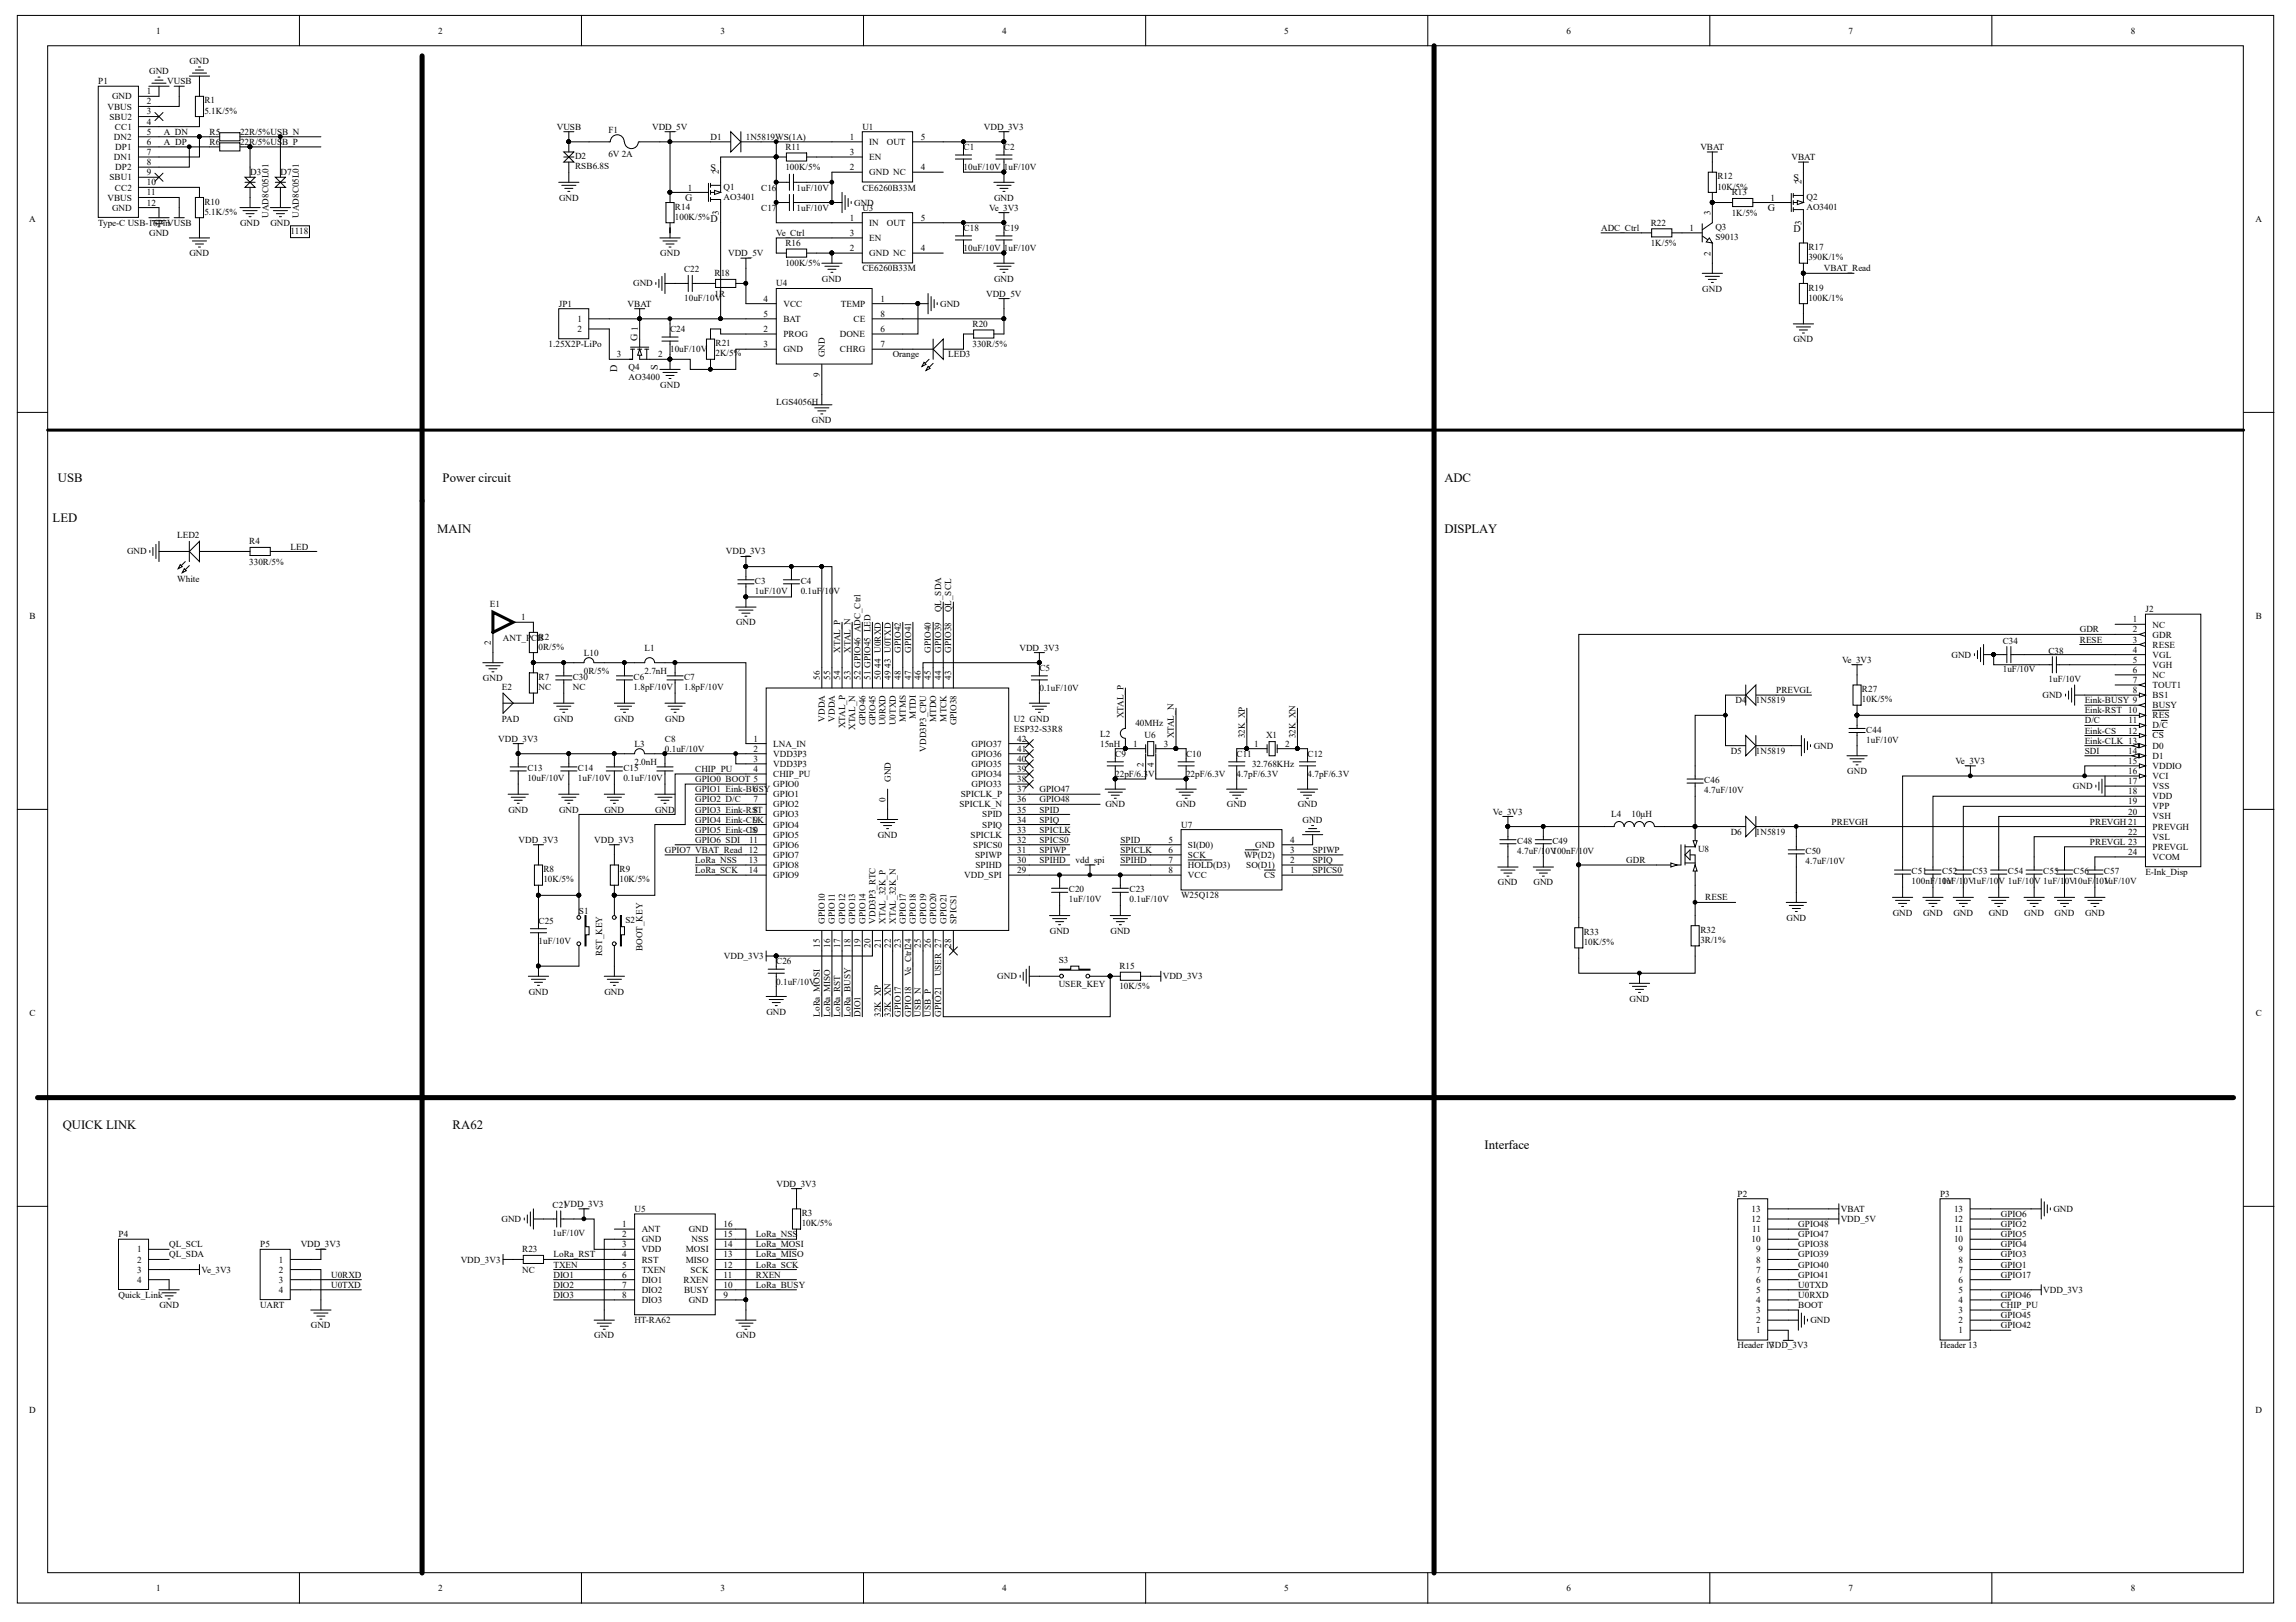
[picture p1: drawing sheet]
<svg xmlns="http://www.w3.org/2000/svg" width="297mm" height="210mm" viewBox="0 0 297 210" stroke-linecap="round" stroke-linejoin="round" font-family="sans-serif">
<defs><g id="words">
<g font-size="1.6">
<text x="7.5" y="62.4">USB</text>
<text x="57.2" y="62.4">Power circuit</text>
<text x="186.9" y="62.4">ADC</text>
<text x="6.8" y="67.6">LED</text>
<text x="56.6" y="68.9">MAIN</text>
<text x="186.9" y="68.9">DISPLAY</text>
<text x="8.1" y="146.1">QUICK LINK</text>
<text x="58.6" y="146.1">RA62</text>
<text x="192.1" y="148.7">Interface</text>
</g>
<g font-size="1.3">
<text x="91.9" y="22.1">S</text>
<text x="232" y="23.4">S</text>
<text x="88.6" y="26">G</text>
<text x="228.7" y="27.4">G</text>
<text x="232" y="30">D</text>
<text x="82.5" y="44.2" transform="rotate(-90 82.5 44.2)">G 1</text>
<text x="85.1" y="47.9" transform="rotate(-90 85.1 47.9)">S</text>
<text x="79.8" y="48.1" transform="rotate(-90 79.8 48.1)">D</text>
</g>
<g font-size="1.2">
<text x="20.2" y="4.3">1</text>
<text x="56.7" y="4.3">2</text>
<text x="93.2" y="4.3">3</text>
<text x="129.7" y="4.3">4</text>
<text x="166.2" y="4.3">5</text>
<text x="202.7" y="4.3">6</text>
<text x="239.2" y="4.3">7</text>
<text x="275.7" y="4.3">8</text>
<text x="12.7" y="10.9">P1</text>
<text x="19.3" y="9.6">GND</text>
<text x="21.6" y="10.9">VUSB</text>
<text x="24.5" y="8.3">GND</text>
<text x="13.9" y="14.2">VBUS</text>
<text x="14.2" y="15.5">SBU2</text>
<text x="14.5" y="12.9">GND</text>
<text x="14.9" y="16.8">CC1</text>
<text x="19" y="12.2">1</text>
<text x="19" y="13.5">2</text>
<text x="19" y="14.8">3</text>
<text x="19" y="16.1">4</text>
<text x="19" y="17.4">5</text>
<text x="21.2" y="17.4">A_DN</text>
<text x="26.4" y="13.4">R1</text>
<text x="26.4" y="14.7">5.1K/5%</text>
<text x="27.1" y="17.4">R5</text>
<text x="31.1" y="17.4">22R/5%USB_N</text>
<text x="72" y="16.8">VUSB</text>
<text x="78.7" y="17.2">F1</text>
<text x="84.4" y="16.8">VDD_5V</text>
<text x="111.6" y="16.8">U1</text>
<text x="127.3" y="16.8">VDD_3V3</text>
<text x="14.2" y="23.3">SBU1</text>
<text x="14.7" y="18.1">DN2</text>
<text x="14.7" y="20.7">DN1</text>
<text x="14.9" y="19.4">DP1</text>
<text x="14.9" y="22">DP2</text>
<text x="19" y="18.7">6</text>
<text x="19" y="20.1">7</text>
<text x="19" y="21.4">8</text>
<text x="19" y="22.7">9</text>
<text x="19" y="24">10</text>
<text x="21.2" y="18.7">A_DP</text>
<text x="27.1" y="18.7">R6</text>
<text x="31.1" y="18.7">22R/5%US</text>
<text x="32.4" y="22.7">D3</text>
<text x="36.3" y="22.7">D7</text>
<text x="36.5" y="18.7">B_P</text>
<text x="74.4" y="20.6">D2</text>
<text x="74.4" y="21.9">RSB6.8S</text>
<text x="78.7" y="20.3">6V 2A</text>
<text x="91.9" y="18.1">D1</text>
<text x="93" y="22.5" transform="rotate(-90 93 22.5)">2</text>
<text x="96.5" y="18.1">1N5819WS(1A)</text>
<text x="101.6" y="19.4">R11</text>
<text x="101.6" y="22">100K/5%</text>
<text x="109.9" y="18.1">1</text>
<text x="109.9" y="22">2</text>
<text x="109.9" y="20.1">3</text>
<text x="112.5" y="18.7">IN</text>
<text x="112.5" y="22.7">GND NC</text>
<text x="112.5" y="20.7">EN</text>
<text x="114.7" y="18.7">OUT</text>
<text x="119.1" y="22">4</text>
<text x="119.1" y="18.1">5</text>
<text x="124.7" y="19.4">C1</text>
<text x="124.7" y="22">10uF/10V 1uF/10V</text>
<text x="129.9" y="19.4">C2</text>
<text x="220" y="19.4">VBAT</text>
<text x="222.2" y="23.2">R12</text>
<text x="231.8" y="20.7">VBAT</text>
<text x="233.1" y="23.9" transform="rotate(-90 233.1 23.9)">2</text>
<text x="3.8" y="28.8">A</text>
<text x="12.7" y="29.2">Type-C USB-16PinVUSB</text>
<text x="13.9" y="26">VBUS</text>
<text x="14.5" y="27.3">GND</text>
<text x="14.9" y="24.7">CC2</text>
<text x="19" y="25.3">11</text>
<text x="19" y="26.6">12</text>
<text x="26.4" y="26.5">R10</text>
<text x="26.4" y="27.8">5.1K/5%</text>
<text x="31.1" y="29.2">GND</text>
<text x="34.7" y="28.2" transform="rotate(-90 34.7 28.2)">UAD8C05L01</text>
<text x="35" y="29.2">GND</text>
<text x="38.7" y="28.2" transform="rotate(-90 38.7 28.2)">UAD8C05L01</text>
<text x="72.3" y="26">GND</text>
<text x="87.3" y="27.1">R14</text>
<text x="87.3" y="28.5">100K/5%D</text>
<text x="89" y="24.7">1</text>
<text x="93" y="27.9" transform="rotate(-90 93 27.9)">3</text>
<text x="93.6" y="24.5">Q1</text>
<text x="93.6" y="25.8">AO3401</text>
<text x="98.5" y="27.3">C17</text>
<text x="98.5" y="24.7">C16</text>
<text x="103" y="27.3">1uF/10V</text>
<text x="103" y="24.7">1uF/10V</text>
<text x="109.9" y="28.6">1</text>
<text x="110.5" y="26.6">GND</text>
<text x="111.6" y="24.7">CE6260B33M</text>
<text x="111.6" y="27.3">U3</text>
<text x="112.5" y="29.2">IN</text>
<text x="114.7" y="29.2">OUT</text>
<text x="119.1" y="28.6">5</text>
<text x="124.7" y="29.9">C18</text>
<text x="128" y="27.3">Ve_3V3</text>
<text x="128.6" y="26">GND</text>
<text x="129.9" y="29.9">C19</text>
<text x="207.1" y="29.9">ADC_Ctrl</text>
<text x="213.6" y="29.2">R22</text>
<text x="218.6" y="29.9">1</text>
<text x="221.3" y="27.8" transform="rotate(-90 221.3 27.8)">3</text>
<text x="221.9" y="29.8">Q3</text>
<text x="222.2" y="24.5">10K/5%</text>
<text x="224" y="25.3">R13</text>
<text x="224" y="27.9">1K/5%</text>
<text x="229.1" y="26">1</text>
<text x="233.1" y="29.2" transform="rotate(-90 233.1 29.2)">3</text>
<text x="233.7" y="25.8">Q2</text>
<text x="233.7" y="27.1">AO3401</text>
<text x="291.8" y="28.8">A</text>
<text x="19.3" y="30.5">GND</text>
<text x="24.5" y="33.1">GND</text>
<text x="37.6" y="30.3">1118</text>
<text x="85.4" y="33.1">GND</text>
<text x="88.5" y="35.3">C22</text>
<text x="92.4" y="35.8">R</text>
<text x="93.2" y="35.8">18</text>
<text x="94.2" y="33.1">VDD_5V</text>
<text x="100.4" y="30.5">Ve_Ctrl</text>
<text x="101.6" y="31.8">R16</text>
<text x="101.6" y="34.5">100K/5%</text>
<text x="109.9" y="32.5">2</text>
<text x="109.9" y="30.5">3</text>
<text x="111.6" y="35.1">CE6260B33M</text>
<text x="112.5" y="33.1">GND NC</text>
<text x="112.5" y="31.2">EN</text>
<text x="119.1" y="32.5">4</text>
<text x="124.7" y="32.5">10uF/10V 1uF/10V</text>
<text x="213.6" y="31.8">1K/5%</text>
<text x="221.3" y="33.1" transform="rotate(-90 221.3 33.1)">2</text>
<text x="221.9" y="31.1">S9013</text>
<text x="234" y="32.4">R17</text>
<text x="234" y="33.7">390K/1%</text>
<text x="235.9" y="35.1">VBAT_Read</text>
<text x="72.3" y="39.7">JP1</text>
<text x="74.7" y="41.7">1</text>
<text x="81.2" y="39.7">VBAT</text>
<text x="81.9" y="37.1">GND</text>
<text x="88.5" y="38.9">10uF/10V</text>
<text x="92.4" y="38.4">1R</text>
<text x="98.8" y="41">5</text>
<text x="98.8" y="39.1">4</text>
<text x="100.4" y="37.1">U4</text>
<text x="101.4" y="41.7">BAT</text>
<text x="101.4" y="39.7">VCC</text>
<text x="106.3" y="36.4">GND</text>
<text x="108.8" y="39.7">TEMP</text>
<text x="110.4" y="41.7">CE</text>
<text x="113.9" y="39.1">1</text>
<text x="113.9" y="41">8</text>
<text x="121.6" y="39.7">GND</text>
<text x="127.6" y="38.4">VDD_5V</text>
<text x="128.6" y="36.4">GND</text>
<text x="220.2" y="37.7">GND</text>
<text x="234" y="37.6">R19</text>
<text x="234" y="38.9">100K/1%</text>
<text x="71" y="44.9">1.25X2P-LiPo</text>
<text x="74.7" y="43">2</text>
<text x="79.8" y="46.2">3</text>
<text x="81.3" y="47.9">Q4</text>
<text x="85.1" y="46.2">2</text>
<text x="86.7" y="43">C24</text>
<text x="86.7" y="45.6">10uF/10V</text>
<text x="92.6" y="44.8">R21</text>
<text x="92.6" y="46.1">2K/5%</text>
<text x="98.8" y="44.9">3</text>
<text x="98.8" y="43">2</text>
<text x="101.4" y="45.6">GND</text>
<text x="101.4" y="43.6">PROG</text>
<text x="106.7" y="46.2" transform="rotate(-90 106.7 46.2)">GND</text>
<text x="108.7" y="43.6">DONE</text>
<text x="108.7" y="45.6">CHRG</text>
<text x="113.9" y="43">6</text>
<text x="113.9" y="44.9">7</text>
<text x="115.5" y="46.2">Orange</text>
<text x="122.7" y="46.2">LED3</text>
<text x="125.8" y="42.3">R20</text>
<text x="125.8" y="44.9">330R/5%</text>
<text x="232" y="44.3">GND</text>
<text x="81.3" y="49.2">AO3400</text>
<text x="85.4" y="50.2">GND</text>
<text x="100.4" y="52.4">LGS4056H</text>
<text x="106.1" y="48.8" transform="rotate(-90 106.1 48.8)">9</text>
<text x="105" y="54.8">GND</text>
<text x="16.4" y="71.7">GND</text>
<text x="22.9" y="69.7">LED2</text>
<text x="32.2" y="70.4">R4</text>
<text x="37.6" y="71.1">LED</text>
<text x="93.9" y="71.7">VDD_3V3</text>
<text x="22.9" y="75.3">White</text>
<text x="32.2" y="73.1">330R/5%</text>
<text x="97.7" y="75.5">C3</text>
<text x="97.7" y="76.9">1uF/10V</text>
<text x="103.6" y="75.5">C4</text>
<text x="103.6" y="76.9">0.1uF</text>
<text x="106.3" y="76.9">/10V</text>
<text x="3.8" y="80.1">B</text>
<text x="63.4" y="78.6">E1</text>
<text x="63.5" y="83.5" transform="rotate(-90 63.5 83.5)">2</text>
<text x="65.1" y="82.9">ANT_P</text>
<text x="67.4" y="80.3">1</text>
<text x="68.7" y="82.9">C</text>
<text x="69.5" y="82.9">B</text>
<text x="69.7" y="82.8">R2</text>
<text x="95.2" y="80.9">GND</text>
<text x="121.8" y="79.2" transform="rotate(-90 121.8 79.2)">QL_SDA</text>
<text x="123.1" y="79.2" transform="rotate(-90 123.1 79.2)">QL_SCL</text>
<text x="259.1" y="83.3">C34</text>
<text x="269.1" y="81.8">GDR</text>
<text x="269.1" y="83.1">RESE</text>
<text x="275.9" y="80.5">1</text>
<text x="275.9" y="81.8">2</text>
<text x="275.9" y="83.1">3</text>
<text x="277.6" y="79.2">J2</text>
<text x="278.5" y="81.2">NC</text>
<text x="278.5" y="82.5">GDR</text>
<text x="278.5" y="83.8">RESE</text>
<text x="291.8" y="80.1">B</text>
<text x="62.5" y="88.1">GND</text>
<text x="64.9" y="89.3">E2</text>
<text x="69.7" y="84.1">0R/5%</text>
<text x="69.7" y="88">R7</text>
<text x="69.7" y="89.3">NC</text>
<text x="74.1" y="88">C30</text>
<text x="74.1" y="89.3">NC</text>
<text x="75.5" y="84.8">L10</text>
<text x="75.5" y="87.2">0R/5%</text>
<text x="82" y="88">C6</text>
<text x="82" y="89.3">1.8pF/10V</text>
<text x="83.4" y="84.2">L1</text>
<text x="83.4" y="87.2">2.7nH</text>
<text x="88.5" y="88">C7</text>
<text x="88.5" y="89.3">1.8pF/10V</text>
<text x="106.1" y="88" transform="rotate(-90 106.1 88)">56</text>
<text x="107.4" y="88" transform="rotate(-90 107.4 88)">55</text>
<text x="108.7" y="88" transform="rotate(-90 108.7 88)">54</text>
<text x="108.7" y="84.5" transform="rotate(-90 108.7 84.5)">XTAL_P</text>
<text x="110" y="88" transform="rotate(-90 110 88)">53</text>
<text x="110" y="84.5" transform="rotate(-90 110 84.5)">XTAL_N</text>
<text x="111.3" y="88" transform="rotate(-90 111.3 88)">52 GPIO46 ADC_Ctrl</text>
<text x="112.6" y="88" transform="rotate(-90 112.6 88)">51 GPIO45 LED</text>
<text x="113.9" y="88" transform="rotate(-90 113.9 88)">50</text>
<text x="113.9" y="86.4" transform="rotate(-90 113.9 86.4)">44 U0RXD</text>
<text x="115.2" y="88" transform="rotate(-90 115.2 88)">49</text>
<text x="115.2" y="86.4" transform="rotate(-90 115.2 86.4)">43 U0TXD</text>
<text x="116.6" y="88" transform="rotate(-90 116.6 88)">48</text>
<text x="116.6" y="84.5" transform="rotate(-90 116.6 84.5)">GPIO42</text>
<text x="117.9" y="88" transform="rotate(-90 117.9 88)">47</text>
<text x="117.9" y="84.5" transform="rotate(-90 117.9 84.5)">GPIO41</text>
<text x="119.1" y="88" transform="rotate(-90 119.1 88)">46</text>
<text x="120.4" y="88" transform="rotate(-90 120.4 88)">45</text>
<text x="120.4" y="84.5" transform="rotate(-90 120.4 84.5)">GPIO40</text>
<text x="121.8" y="88" transform="rotate(-90 121.8 88)">44</text>
<text x="121.8" y="84.5" transform="rotate(-90 121.8 84.5)">GPIO39</text>
<text x="123.1" y="88" transform="rotate(-90 123.1 88)">43</text>
<text x="123.1" y="84.5" transform="rotate(-90 123.1 84.5)">GPIO38</text>
<text x="131.9" y="84.2">VDD_3V3</text>
<text x="134.5" y="86.8">C5</text>
<text x="134.5" y="89.4">0.1uF/10V</text>
<text x="229.8" y="89.7">PREVGL</text>
<text x="238.3" y="85.8">Ve_3V3</text>
<text x="240.9" y="89.6">R27</text>
<text x="252.5" y="85.1">GND</text>
<text x="259.1" y="87">1uF/10V</text>
<text x="265" y="84.6">C38</text>
<text x="265" y="88.3">1uF/10V</text>
<text x="275.9" y="84.5">4</text>
<text x="275.9" y="85.8">5</text>
<text x="275.9" y="87.1">6</text>
<text x="275.9" y="88.4">7</text>
<text x="275.9" y="89.7">8</text>
<text x="278.5" y="85.1">VGL</text>
<text x="278.5" y="86.4">VGH</text>
<text x="278.5" y="87.7">NC</text>
<text x="278.5" y="89">TOUT1</text>
<text x="64.5" y="96">VDD_3V3</text>
<text x="64.9" y="93.5">PAD</text>
<text x="71.7" y="93.4">GND</text>
<text x="79.5" y="93.4">GND</text>
<text x="86" y="96">C8</text>
<text x="86.1" y="93.4">GND</text>
<text x="97.5" y="96">1</text>
<text x="106.7" y="93.4" transform="rotate(-90 106.7 93.4)">VDDA</text>
<text x="108" y="93.4" transform="rotate(-90 108 93.4)">VDDA</text>
<text x="109.3" y="94.3" transform="rotate(-90 109.3 94.3)">XTAL_P</text>
<text x="110.6" y="94.5" transform="rotate(-90 110.6 94.5)">XTAL_N</text>
<text x="112" y="93.9" transform="rotate(-90 112 93.9)">GPIO46</text>
<text x="113.3" y="93.9" transform="rotate(-90 113.3 93.9)">GPIO45</text>
<text x="114.6" y="93.9" transform="rotate(-90 114.6 93.9)">U0RXD</text>
<text x="115.9" y="93.8" transform="rotate(-90 115.9 93.8)">U0TXD</text>
<text x="117.2" y="93.4" transform="rotate(-90 117.2 93.4)">MTMS</text>
<text x="118.5" y="93" transform="rotate(-90 118.5 93)">MTDI</text>
<text x="121.1" y="93.4" transform="rotate(-90 121.1 93.4)">MTDO</text>
<text x="122.4" y="93.4" transform="rotate(-90 122.4 93.4)">MTCK</text>
<text x="123.7" y="93.9" transform="rotate(-90 123.7 93.9)">GPIO38</text>
<text x="131.2" y="93.4">U2 GND</text>
<text x="131.2" y="94.7">ESP32-S3R8</text>
<text x="131.6" y="96">42</text>
<text x="142.3" y="95.3">L2</text>
<text x="145.3" y="92.9" transform="rotate(-90 145.3 92.9)">XTAL_P</text>
<text x="146.9" y="94">40MHz</text>
<text x="148.1" y="95.6">U6</text>
<text x="151.9" y="95.6" transform="rotate(-90 151.9 95.6)">XTAL_N</text>
<text x="161" y="95.6" transform="rotate(-90 161 95.6)">32K_XP</text>
<text x="163.8" y="95.6">X1</text>
<text x="167.6" y="95.6" transform="rotate(-90 167.6 95.6)">32K_XN</text>
<text x="224.5" y="91">D4</text>
<text x="227.2" y="91">1N5819</text>
<text x="240.9" y="90.9">10K/5%</text>
<text x="241.4" y="94.8">C44</text>
<text x="264.3" y="90.3">GND</text>
<text x="269.7" y="92.3">Eink-RST 10</text>
<text x="269.7" y="93.6">D/C</text>
<text x="269.7" y="94.9">Eink-CS</text>
<text x="269.7" y="91">Eink-BUSY 9</text>
<text x="275.3" y="94.9">12</text>
<text x="275.4" y="93.6">11</text>
<text x="278.5" y="90.3">BS1</text>
<text x="278.5" y="91.6">BUSY</text>
<text x="278.5" y="92.9">RES</text>
<text x="278.5" y="94.3">D/C</text>
<text x="278.5" y="95.6">CS</text>
<text x="68.2" y="99.8">C13</text>
<text x="68.2" y="101.1">10uF/10V</text>
<text x="74.8" y="99.8">C14</text>
<text x="74.8" y="101.1">1uF/10V</text>
<text x="80.6" y="99.8">C15</text>
<text x="80.6" y="101.1">0.1uF/10V</text>
<text x="82.1" y="96.6">L3</text>
<text x="82.1" y="99">2.0nH</text>
<text x="86" y="97.3">0.1uF/10V</text>
<text x="89.9" y="99.9">CHIP_PU</text>
<text x="89.9" y="101.2">GPIO0 BOOT 5</text>
<text x="97.5" y="97.3">2</text>
<text x="97.5" y="98.6">3</text>
<text x="97.5" y="99.9">4</text>
<text x="100" y="96.6">LNA_IN</text>
<text x="100" y="97.9">VDD3P3</text>
<text x="100" y="99.2">VDD3P3</text>
<text x="100" y="100.6">CHIP_PU</text>
<text x="100" y="101.9">GPIO0</text>
<text x="115.2" y="101.2" transform="rotate(-90 115.2 101.2)">GND</text>
<text x="119.8" y="97.3" transform="rotate(-90 119.8 97.3)">VDD3P3_CPU</text>
<text x="125.7" y="101.9">GPIO33</text>
<text x="125.7" y="100.6">GPIO34</text>
<text x="125.7" y="99.2">GPIO35</text>
<text x="125.7" y="97.9">GPIO36</text>
<text x="125.7" y="96.6">GPIO37</text>
<text x="131.6" y="101.2">38</text>
<text x="131.6" y="99.9">39</text>
<text x="131.6" y="98.6">40</text>
<text x="131.6" y="97.3">41</text>
<text x="142.3" y="96.6">15nH</text>
<text x="144.3" y="97.9">C9</text>
<text x="144.3" y="100.6">22pF/6.3V</text>
<text x="146.6" y="96.6">1</text>
<text x="147.9" y="99.2" transform="rotate(-90 147.9 99.2)">2</text>
<text x="149.3" y="99.2" transform="rotate(-90 149.3 99.2)">4</text>
<text x="150.6" y="96.6">3</text>
<text x="153.4" y="97.9">C10</text>
<text x="153.4" y="100.6">22pF/6.3V</text>
<text x="160" y="97.9">C11</text>
<text x="160" y="100.6">4.7pF/6.3V</text>
<text x="162" y="99.2">32.768KHz</text>
<text x="162.3" y="96.6">1</text>
<text x="166.3" y="96.6">2</text>
<text x="169.2" y="97.9">C12</text>
<text x="169.2" y="100.6">4.7pF/6.3V</text>
<text x="220.5" y="101.4">C46</text>
<text x="223.9" y="97.6">D5</text>
<text x="227.2" y="97.6">1N5819</text>
<text x="234.6" y="96.9">GND</text>
<text x="239" y="100.2">GND</text>
<text x="241.4" y="96.1">1uF/10V</text>
<text x="253" y="98.9">Ve_3V3</text>
<text x="269.7" y="96.2">Eink-CLK 13</text>
<text x="269.7" y="97.6">SDI</text>
<text x="275.3" y="97.6">14</text>
<text x="275.3" y="98.9">15</text>
<text x="275.3" y="100.2">16</text>
<text x="275.3" y="101.5">17</text>
<text x="278.5" y="96.9">D0</text>
<text x="278.5" y="98.2">D1</text>
<text x="278.5" y="99.5">VDDIO</text>
<text x="278.5" y="100.8">VCI</text>
<text x="65.8" y="105.2">GND</text>
<text x="72.3" y="105.2">GND</text>
<text x="78.2" y="105.2">GND</text>
<text x="84.7" y="105.2">GND</text>
<text x="89.9" y="102.5">GPIO1 Eink-BUSY</text>
<text x="89.9" y="103.8">GPIO2 D/C</text>
<text x="89.9" y="105.2">GPIO3 Eink-RS8T</text>
<text x="89.9" y="106.5">GPIO4 Eink-CLK</text>
<text x="89.9" y="107.8">GPIO5 Eink-C10</text>
<text x="97.3" y="107.8">S</text>
<text x="97.5" y="102.5">6</text>
<text x="97.5" y="103.8">7</text>
<text x="97.5" y="106.5">9</text>
<text x="100" y="103.2">GPIO1</text>
<text x="100" y="104.5">GPIO2</text>
<text x="100" y="105.8">GPIO3</text>
<text x="100" y="107.1">GPIO4</text>
<text x="114.6" y="103.8" transform="rotate(-90 114.6 103.8)">0</text>
<text x="124.1" y="104.5">SPICLK_N</text>
<text x="124.3" y="103.2">SPICLK_P</text>
<text x="127.1" y="107.1">SPIQ</text>
<text x="127.1" y="105.8">SPID</text>
<text x="131.6" y="107.8">33</text>
<text x="131.6" y="106.5">34</text>
<text x="131.6" y="105.2">35</text>
<text x="131.6" y="103.8">36</text>
<text x="131.6" y="102.5">37</text>
<text x="134.5" y="107.8">SPICLK</text>
<text x="134.5" y="106.5">SPIQ</text>
<text x="134.5" y="105.2">SPID</text>
<text x="134.5" y="103.8">GPIO48</text>
<text x="134.5" y="102.5">GPIO47</text>
<text x="143" y="104.5">GND</text>
<text x="152.2" y="104.5">GND</text>
<text x="152.8" y="107.1">U7</text>
<text x="158.7" y="104.5">GND</text>
<text x="167.9" y="104.5">GND</text>
<text x="168.5" y="106.5">GND</text>
<text x="193.2" y="105.4">Ve_3V3</text>
<text x="208.4" y="105.8">L4</text>
<text x="211.1" y="105.8">10μH</text>
<text x="220.5" y="102.7">4.7uF/10V</text>
<text x="237" y="106.7">PREVGH</text>
<text x="268.2" y="102.1">GND</text>
<text x="270.4" y="106.7">PREVGH 21</text>
<text x="275.3" y="102.8">18</text>
<text x="275.3" y="104.1">19</text>
<text x="275.3" y="105.4">20</text>
<text x="278.5" y="102.1">VSS</text>
<text x="278.5" y="103.4">VDD</text>
<text x="278.5" y="104.7">VPP</text>
<text x="278.5" y="106">VSH</text>
<text x="278.5" y="107.3">PREVGH</text>
<text x="67.1" y="109.1">VDD_3V3</text>
<text x="70.3" y="112.9">R8</text>
<text x="76.9" y="109.1">VDD_3V3</text>
<text x="80.1" y="112.9">R9</text>
<text x="86" y="110.4">GPIO7 VBAT_Read</text>
<text x="89.9" y="109.1">GPIO6 SDI</text>
<text x="89.9" y="111.7">LoRa_NSS</text>
<text x="89.9" y="113">LoRa_SCK</text>
<text x="96.9" y="110.4">12</text>
<text x="96.9" y="111.7">13</text>
<text x="96.9" y="113">14</text>
<text x="96.9" y="109.1">11</text>
<text x="100" y="108.4">GPIO5</text>
<text x="100" y="109.7">GPIO6</text>
<text x="100" y="111">GPIO7</text>
<text x="100" y="112.3">GPIO8</text>
<text x="100" y="113.6">GPIO9</text>
<text x="113.6" y="108.4">GND</text>
<text x="124.8" y="113.6">VDD_SPI</text>
<text x="125.6" y="108.4">SPICLK</text>
<text x="125.9" y="109.7">SPICS0</text>
<text x="126.1" y="111">SPIWP</text>
<text x="126.2" y="112.3">SPIHD</text>
<text x="131.6" y="113">29</text>
<text x="131.6" y="111.7">30</text>
<text x="131.6" y="110.4">31</text>
<text x="131.6" y="109.1">32</text>
<text x="134.5" y="109.1">SPICS0</text>
<text x="134.5" y="111.7">SPIHD</text>
<text x="134.5" y="110.4">SPIWP</text>
<text x="139.2" y="111.7">vdd_spi</text>
<text x="144.9" y="109.1">SPID</text>
<text x="144.9" y="110.4">SPICLK</text>
<text x="144.9" y="111.7">SPIHD</text>
<text x="151.2" y="109.1">5</text>
<text x="151.2" y="110.4">6</text>
<text x="151.2" y="111.7">7</text>
<text x="151.2" y="113">8</text>
<text x="153.7" y="109.7">SI(D0)</text>
<text x="153.7" y="111">SCK</text>
<text x="153.7" y="112.3">HOLD(D3)</text>
<text x="153.7" y="113.6">VCC</text>
<text x="161" y="111">WP(D2)</text>
<text x="161.2" y="112.3">SO(D1)</text>
<text x="162.4" y="109.7">GND</text>
<text x="163.5" y="113.6">CS</text>
<text x="166.9" y="113">1</text>
<text x="166.9" y="111.7">2</text>
<text x="166.9" y="110.4">3</text>
<text x="166.9" y="109.1">4</text>
<text x="169.8" y="113">SPICS0</text>
<text x="169.8" y="111.7">SPIQ</text>
<text x="169.8" y="110.4">SPIWP</text>
<text x="196.3" y="109.2">C48</text>
<text x="196.3" y="110.5">4.7uF/10V</text>
<text x="200.8" y="109.2">C49</text>
<text x="200.8" y="110.5">100nF/10V</text>
<text x="210.4" y="111.7">GDR</text>
<text x="219.7" y="110.3">U8</text>
<text x="223.9" y="108">D6</text>
<text x="227.2" y="108">1N5819</text>
<text x="233.6" y="110.5">C50</text>
<text x="233.6" y="111.8">4.7uF/10V</text>
<text x="247.3" y="113.1">C51</text>
<text x="251.2" y="113.1">C52</text>
<text x="255.2" y="113.1">C53</text>
<text x="259.8" y="113.1">C54</text>
<text x="264.3" y="113.1">C55</text>
<text x="268.3" y="113.1">C56</text>
<text x="270.4" y="109.3">PREVGL 23</text>
<text x="272.2" y="113.1">C57</text>
<text x="275.3" y="108">22</text>
<text x="275.3" y="110.6">24</text>
<text x="277.6" y="113.3">E-Ink_Disp</text>
<text x="278.5" y="108.7">VSL</text>
<text x="278.5" y="110">PREVGL</text>
<text x="278.5" y="111.3">VCOM</text>
<text x="69.7" y="119.6">C25</text>
<text x="70.3" y="114.2">10K/5%</text>
<text x="74.9" y="118.2">S1</text>
<text x="80.1" y="114.2">10K/5%</text>
<text x="80.9" y="119.4">S2</text>
<text x="106.7" y="119.5" transform="rotate(-90 106.7 119.5)">GPIO10</text>
<text x="108" y="119.5" transform="rotate(-90 108 119.5)">GPIO11</text>
<text x="109.3" y="119.5" transform="rotate(-90 109.3 119.5)">GPIO12</text>
<text x="110.6" y="119.5" transform="rotate(-90 110.6 119.5)">GPIO13</text>
<text x="112" y="119.5" transform="rotate(-90 112 119.5)">GPIO14</text>
<text x="113.3" y="119.5" transform="rotate(-90 113.3 119.5)">VDD3P3_RTC</text>
<text x="114.6" y="119.5" transform="rotate(-90 114.6 119.5)">XTAL_32K_P</text>
<text x="115.9" y="119.5" transform="rotate(-90 115.9 119.5)">XTAL_32K_N</text>
<text x="117.2" y="119.5" transform="rotate(-90 117.2 119.5)">GPIO17</text>
<text x="118.5" y="119.5" transform="rotate(-90 118.5 119.5)">GPIO18</text>
<text x="119.8" y="119.5" transform="rotate(-90 119.8 119.5)">GPIO19</text>
<text x="121.1" y="119.5" transform="rotate(-90 121.1 119.5)">GPIO20</text>
<text x="122.4" y="119.5" transform="rotate(-90 122.4 119.5)">GPIO21</text>
<text x="123.7" y="119.5" transform="rotate(-90 123.7 119.5)">SPICS1</text>
<text x="138.3" y="115.5">C20</text>
<text x="138.3" y="116.8">1uF/10V</text>
<text x="146.1" y="115.5">C23</text>
<text x="146.1" y="116.8">0.1uF/10V</text>
<text x="152.8" y="116.3">W25Q128</text>
<text x="193.8" y="114.6">GND</text>
<text x="198.4" y="114.6">GND</text>
<text x="220.6" y="116.5">RESE</text>
<text x="231.1" y="119.1">GND</text>
<text x="244.9" y="118.5">GND</text>
<text x="247.3" y="114.4">100nF/10V</text>
<text x="248.8" y="118.5">GND</text>
<text x="251.2" y="114.4">1uF/10V1uF/10V 1uF/10V 1uF/10V10uF/10V</text>
<text x="252.7" y="118.5">GND</text>
<text x="257.3" y="118.5">GND</text>
<text x="261.9" y="118.5">GND</text>
<text x="265.8" y="118.5">GND</text>
<text x="269.7" y="118.5">GND</text>
<text x="272.2" y="114.4">1uF/10V</text>
<text x="69.7" y="122.2">1uF/10V</text>
<text x="77.9" y="123.7" transform="rotate(-90 77.9 123.7)">RST_KEY</text>
<text x="83.1" y="123.1" transform="rotate(-90 83.1 123.1)">BOOT_KEY</text>
<text x="93.7" y="124.1">VDD_3V3</text>
<text x="100.4" y="124.8">C26</text>
<text x="106.1" y="122.7" transform="rotate(-90 106.1 122.7)">15</text>
<text x="107.4" y="122.7" transform="rotate(-90 107.4 122.7)">16</text>
<text x="108.7" y="122.7" transform="rotate(-90 108.7 122.7)">17</text>
<text x="110" y="122.7" transform="rotate(-90 110 122.7)">18</text>
<text x="111.3" y="122.7" transform="rotate(-90 111.3 122.7)">19</text>
<text x="112.6" y="122.7" transform="rotate(-90 112.6 122.7)">20</text>
<text x="113.9" y="122.7" transform="rotate(-90 113.9 122.7)">21</text>
<text x="115.2" y="122.7" transform="rotate(-90 115.2 122.7)">22</text>
<text x="116.6" y="122.7" transform="rotate(-90 116.6 122.7)">23</text>
<text x="119.1" y="122.7" transform="rotate(-90 119.1 122.7)">25</text>
<text x="120.4" y="122.7" transform="rotate(-90 120.4 122.7)">26</text>
<text x="123.1" y="122.7" transform="rotate(-90 123.1 122.7)">28</text>
<text x="135.8" y="120.9">GND</text>
<text x="137" y="124.6">S3</text>
<text x="143.7" y="120.9">GND</text>
<text x="144.8" y="125.4">R15</text>
<text x="204.9" y="121">R33</text>
<text x="204.9" y="122.3">10K/5%</text>
<text x="220" y="120.7">R32</text>
<text x="220" y="122">3R/1%</text>
<text x="3.8" y="131.5">C</text>
<text x="68.4" y="128.7">GND</text>
<text x="78.2" y="128.7">GND</text>
<text x="99.2" y="131.3">GND</text>
<text x="100.4" y="127.4">0.1uF/10V</text>
<text x="106.1" y="131.6" transform="rotate(-90 106.1 131.6)">LoRa_MOSI</text>
<text x="107.4" y="131.6" transform="rotate(-90 107.4 131.6)">LoRa_MISO</text>
<text x="108.7" y="131.6" transform="rotate(-90 108.7 131.6)">LoRa_RST</text>
<text x="110" y="131.6" transform="rotate(-90 110 131.6)">LoRa_BUSY</text>
<text x="111.3" y="131.6" transform="rotate(-90 111.3 131.6)">DIO1</text>
<text x="113.9" y="131.6" transform="rotate(-90 113.9 131.6)">32K_XP</text>
<text x="115.2" y="131.6" transform="rotate(-90 115.2 131.6)">32K_XN</text>
<text x="116.6" y="131.6" transform="rotate(-90 116.6 131.6)">GPIO17</text>
<text x="117.9" y="131.6" transform="rotate(-90 117.9 131.6)">GPIO18</text>
<text x="117.9" y="126.4" transform="rotate(-90 117.9 126.4)">Ve_Ctrl24</text>
<text x="119.1" y="131.6" transform="rotate(-90 119.1 131.6)">USB_N</text>
<text x="120.4" y="131.6" transform="rotate(-90 120.4 131.6)">USB_P</text>
<text x="121.8" y="131.6" transform="rotate(-90 121.8 131.6)">GPIO21</text>
<text x="121.8" y="126.4" transform="rotate(-90 121.8 126.4)">USER 27</text>
<text x="129" y="126.7">GND</text>
<text x="137" y="127.8">USER_KEY</text>
<text x="144.8" y="128">10K/5%</text>
<text x="150.4" y="126.7">VDD_3V3</text>
<text x="210.8" y="129.6">GND</text>
<text x="291.8" y="131.5">C</text>
<text x="100.5" y="153.6">VDD_3V3</text>
<text x="224.8" y="154.9">P2</text>
<text x="251" y="154.9">P3</text>
<text x="15.3" y="160.1">P4</text>
<text x="21.9" y="161.4">QL_SCL</text>
<text x="33.7" y="161.4">P5</text>
<text x="38.9" y="161.4">VDD_3V3</text>
<text x="64.9" y="158.2">GND</text>
<text x="71.5" y="156.3">C21VDD_3V3</text>
<text x="71.5" y="160">1uF/10V</text>
<text x="80.5" y="158.8">1</text>
<text x="80.5" y="160.1">2</text>
<text x="80.5" y="161.4">3</text>
<text x="82.1" y="156.8">U5</text>
<text x="83" y="159.5">ANT</text>
<text x="83" y="160.8">GND</text>
<text x="89.1" y="159.5">GND</text>
<text x="89.5" y="160.8">NSS</text>
<text x="93.6" y="161.4">14</text>
<text x="93.6" y="160.1">15</text>
<text x="93.6" y="158.8">16</text>
<text x="97.8" y="161.4">LoRa_MOSI</text>
<text x="97.8" y="160.1">LoRa_NSS</text>
<text x="103.7" y="157.4">R3</text>
<text x="103.7" y="158.7">10K/5%</text>
<text x="226.6" y="160.8">10</text>
<text x="226.6" y="158.2">12</text>
<text x="226.6" y="156.8">13</text>
<text x="226.7" y="159.5">11</text>
<text x="232.7" y="158.8">GPIO48</text>
<text x="232.7" y="160.1">GPIO47</text>
<text x="232.7" y="161.4">GPIO38</text>
<text x="238.1" y="158.2">VDD_5V</text>
<text x="238.1" y="156.8">VBAT</text>
<text x="252.8" y="160.8">10</text>
<text x="252.8" y="158.2">12</text>
<text x="252.8" y="156.8">13</text>
<text x="252.8" y="159.5">11</text>
<text x="258.8" y="158.8">GPIO2</text>
<text x="258.8" y="161.4">GPIO4</text>
<text x="258.8" y="157.5">GPIO6</text>
<text x="258.8" y="160.1">GPIO5</text>
<text x="265.6" y="156.8">GND</text>
<text x="15.3" y="168">Quick_Link</text>
<text x="17.7" y="162.1">1</text>
<text x="17.7" y="163.4">2</text>
<text x="17.7" y="164.7">3</text>
<text x="17.7" y="166">4</text>
<text x="21.9" y="162.7">QL_SDA</text>
<text x="26.1" y="164.7">Ve_3V3</text>
<text x="36.1" y="163.4">1</text>
<text x="36.1" y="164.7">2</text>
<text x="36.1" y="166">3</text>
<text x="36.1" y="167.3">4</text>
<text x="42.8" y="165.3">U0RXD</text>
<text x="42.8" y="166.6">U0TXD</text>
<text x="59.6" y="163.4">VDD_3V3</text>
<text x="67.6" y="162.1">R23</text>
<text x="67.6" y="164.7">NC</text>
<text x="71.6" y="162.7">LoRa_RST</text>
<text x="71.6" y="165.3">DIO1</text>
<text x="71.6" y="164">TXEN</text>
<text x="71.6" y="166.6">DIO2</text>
<text x="71.6" y="168">DIO3</text>
<text x="80.5" y="162.7">4</text>
<text x="80.5" y="164">5</text>
<text x="80.5" y="165.3">6</text>
<text x="80.5" y="166.6">7</text>
<text x="80.5" y="168">8</text>
<text x="83" y="162.1">VDD</text>
<text x="83" y="163.4">RST</text>
<text x="83" y="164.7">TXEN</text>
<text x="83" y="166">DIO1</text>
<text x="83" y="167.3">DIO2</text>
<text x="88.4" y="166">RXEN</text>
<text x="88.5" y="167.3">BUSY</text>
<text x="88.7" y="163.4">MISO</text>
<text x="88.7" y="162.1">MOSI</text>
<text x="89.4" y="164.7">SCK</text>
<text x="93.6" y="168">9</text>
<text x="93.6" y="166.6">10</text>
<text x="93.6" y="165.3">11</text>
<text x="93.6" y="164">12</text>
<text x="93.6" y="162.7">13</text>
<text x="97.8" y="162.7">LoRa_MISO</text>
<text x="97.8" y="166.6">LoRa_BUSY</text>
<text x="97.8" y="164">LoRa_SCK</text>
<text x="97.8" y="165.3">RXEN</text>
<text x="227.2" y="167.3">5</text>
<text x="227.2" y="166">6</text>
<text x="227.2" y="164.7">7</text>
<text x="227.2" y="163.4">8</text>
<text x="227.2" y="162.1">9</text>
<text x="232.7" y="162.7">GPIO39</text>
<text x="232.7" y="164">GPIO40</text>
<text x="232.7" y="165.3">GPIO41</text>
<text x="232.7" y="166.6">U0TXD</text>
<text x="232.7" y="168">U0RXD</text>
<text x="253.4" y="167.3">5</text>
<text x="253.4" y="166">6</text>
<text x="253.4" y="164.7">7</text>
<text x="253.4" y="163.4">8</text>
<text x="253.4" y="162.1">9</text>
<text x="258.8" y="165.3">GPIO17</text>
<text x="258.8" y="168">GPIO46</text>
<text x="258.8" y="164">GPIO1</text>
<text x="258.8" y="162.7">GPIO3</text>
<text x="264.3" y="167.3">VDD_3V3</text>
<text x="20.6" y="169.3">GND</text>
<text x="33.7" y="169.3">UART</text>
<text x="40.2" y="171.9">GND</text>
<text x="76.9" y="173.2">GND</text>
<text x="82.1" y="171.3">HT-RA62</text>
<text x="83" y="168.6">DIO3</text>
<text x="89.1" y="168.6">GND</text>
<text x="95.2" y="173.2">GND</text>
<text x="227.2" y="172.6">1</text>
<text x="227.2" y="171.3">2</text>
<text x="227.2" y="169.9">3</text>
<text x="227.2" y="168.6">4</text>
<text x="232.7" y="169.3">BOOT</text>
<text x="234.2" y="171.3">GND</text>
<text x="253.4" y="172.6">1</text>
<text x="253.4" y="171.3">2</text>
<text x="253.4" y="169.9">3</text>
<text x="253.4" y="168.6">4</text>
<text x="258.8" y="169.3">CHIP_PU</text>
<text x="258.8" y="170.6">GPIO45</text>
<text x="258.8" y="171.9">GPIO42</text>
<text x="224.8" y="174.5">Header 13</text>
<text x="228.8" y="174.5">VDD_3V3</text>
<text x="251" y="174.5">Header 13</text>
<text x="3.8" y="182.9">D</text>
<text x="291.8" y="182.9">D</text>
<text x="20.2" y="205.9">1</text>
<text x="56.7" y="205.9">2</text>
<text x="93.2" y="205.9">3</text>
<text x="129.7" y="205.9">4</text>
<text x="166.2" y="205.9">5</text>
<text x="202.7" y="205.9">6</text>
<text x="239.2" y="205.9">7</text>
<text x="275.7" y="205.9">8</text>
</g>
</g></defs>
<g fill="#fff" stroke="#000" stroke-width=".13">
<path d="M2.2 2h292v205.4h-292z"/>
<path d="M6.2 5.9h284v197.6h-284z"/>
</g>
<g fill="none" stroke="#000" stroke-width=".13">
<path d="M38.7 2v3.9M75.2 2v3.9M111.7 2v3.9M148.2 2v3.9M184.7 2v3.9M221.2 2v3.9M257.7 2v3.9M2.2 53.4h4M290.3 53.4h3.9M2.2 104.7h4M210.1 107a.63 .63 0 0 0-.6-.7 .63 .63 0 0 0-.7 .7h-1.3M211.4 107a.63 .63 0 0 0-.6-.7 .63 .63 0 0 0-.7 .7"/>
<path d="M212.7 107a.63 .63 0 0 0-.6-.7 .63 .63 0 0 0-.7 .7M214 107a.63 .63 0 0 0-.6-.7 .63 .63 0 0 0-.6 .7M214.1 107h1.3M223.2 107h2.7M227.2 107h2.6M290.3 104.7h3.9M2.2 156.1h4M290.3 156.1h3.9M38.7 203.6v3.9M75.2 203.6v3.9M111.7 203.6v3.9M148.2 203.6v3.9"/>
<path d="M184.7 203.6v3.9M221.2 203.6v3.9M257.7 203.6v3.9"/>
</g>
<path d="M225.9 105.7l1.3 1.3-1.3 1.3z" fill="#fff" stroke="#000" stroke-width=".13"/>
<path d="M223.2 96.5h2.7M227.2 96.5h2.6M227.2 105.7v2.6" fill="none" stroke="#000" stroke-width=".13"/>
<path d="M225.9 95.2l1.3 1.3-1.3 1.3z" fill="#fff" stroke="#000" stroke-width=".13"/>
<path d="M223.2 90h2.7M227.2 95.2v2.6M227.2 90h2.6" fill="none" stroke="#000" stroke-width=".13"/>
<path d="M225.9 90l1.3-1.4v2.7z" fill="#fff" stroke="#000" stroke-width=".13"/>
<path d="M225.9 88.6v2.7" fill="none" stroke="#000" stroke-width=".13"/>
<path d="M277.6 79.5h7.1v32.7h-7.1z" fill="#fff" stroke="#000" stroke-width=".13"/>
<path d="M273.6 80.8h4M273.6 82.1h4" fill="none" stroke="#000" stroke-width=".13"/>
<path d="M276.8 82.1l.8-.3v.6z" fill="#fff" stroke="#000" stroke-width=".13"/>
<path d="M273.6 83.4h4" fill="none" stroke="#000" stroke-width=".13"/>
<path d="M276.8 83.4l.8-.3v.6z" fill="#fff" stroke="#000" stroke-width=".13"/>
<path d="M273.6 84.7h4M273.6 86h4M273.6 87.3h4M273.6 88.6h4" fill="none" stroke="#000" stroke-width=".13"/>
<path d="M276.8 88.6l.8-.2v.5z" fill="#fff" stroke="#000" stroke-width=".13"/>
<path d="M273.6 90h4" fill="none" stroke="#000" stroke-width=".13"/>
<path d="M276.8 89.7l.8 .3-.8 .2z" fill="#fff" stroke="#000" stroke-width=".13"/>
<path d="M273.6 91.3h4" fill="none" stroke="#000" stroke-width=".13"/>
<path d="M276.8 91.3l.8-.3v.5z" fill="#fff" stroke="#000" stroke-width=".13"/>
<path d="M273.6 92.6h4" fill="none" stroke="#000" stroke-width=".13"/>
<path d="M276.8 92.3l.8 .3-.8 .2z" fill="#fff" stroke="#000" stroke-width=".13"/>
<path d="M273.6 93.9h4M278.5 91.9h2.1" fill="none" stroke="#000" stroke-width=".13"/>
<path d="M276.8 93.6l.8 .3-.8 .2z" fill="#fff" stroke="#000" stroke-width=".13"/>
<path d="M273.6 95.2h4M279.6 93.2h.8" fill="none" stroke="#000" stroke-width=".13"/>
<path d="M276.8 94.9l.8 .3-.8 .2z" fill="#fff" stroke="#000" stroke-width=".13"/>
<path d="M273.6 96.5h4M278.5 94.5h1.4" fill="none" stroke="#000" stroke-width=".13"/>
<g fill="#fff" stroke="#000" stroke-width=".13">
<path d="M276.8 96.2l.8 .3-.8 .3z"/>
<path d="M275.9 96.5l.7-.3v.6z"/>
</g>
<path d="M273.6 97.8h4" fill="none" stroke="#000" stroke-width=".13"/>
<g fill="#fff" stroke="#000" stroke-width=".13">
<path d="M276.8 97.5l.8 .3-.8 .3z"/>
<path d="M275.9 97.8l.7-.3v.6z"/>
</g>
<path d="M273.6 99.1h4" fill="none" stroke="#000" stroke-width=".13"/>
<path d="M276.8 98.9l.8 .2-.8 .3z" fill="#fff" stroke="#000" stroke-width=".13"/>
<path d="M273.6 100.4h4" fill="none" stroke="#000" stroke-width=".13"/>
<path d="M276.8 100.2l.8 .2-.8 .3z" fill="#fff" stroke="#000" stroke-width=".13"/>
<g fill="none" stroke="#000" stroke-width=".13">
<path d="M238.9 97.8h2.7M239.3 98.2h1.9M239.7 98.6h1.1M240.1 99h.3M240.3 96.5v1.3M267.2 89.8v.3M267.6 89.4v1.1M268 89v1.9M268.4 88.6v2.7M268.4 90h1.3M193.8 112.2h2.6M194.2 112.6h1.8"/>
<path d="M194.6 113h1M195 113.4h.2M195.1 110.9v1.3M198.4 112.2h2.6M198.8 112.6h1.8M199.1 113h1.1M199.5 113.4h.3M199.7 110.9v1.3M217.5 109.3v2.6h-3.2M218 109.6h1.3M218 109.3v2.6M218 111.7h1.3"/>
<path d="M218.7 110.6h.6v1.3M218.7 110v1.3l-.7-.7M244.8 116.1h2.7M245.2 116.5h1.9M245.6 116.9h1.1M246 117.3h.3M246.1 114.8v1.3M248.8 116.1h2.6M249.2 116.5h1.8M249.5 116.9h1.1M249.9 117.3h.3M250.1 114.8v1.3"/>
<path d="M252.7 116.1h2.6M253.1 116.5h1.8M253.5 116.9h1M253.9 117.3h.2M254 114.8v1.3M257.3 116.1h2.6M257.7 116.5h1.8M258.1 116.9h1M258.5 117.3h.2M258.6 114.8v1.3M261.9 116.1h2.6M262.2 116.5h1.9"/>
<path d="M262.6 116.9h1.1M263 117.3h.3M263.2 114.8v1.3M265.8 116.1h2.6M266.2 116.5h1.8M266.6 116.9h1M267 117.3h.2M267.1 114.8v1.3M269.7 116.1h2.6M270.1 116.5h1.8M270.5 116.9h1M270.9 117.3h.2"/>
<path d="M271 114.8v1.3M271.1 101.6v.3M271.5 101.2v1.1M271.9 100.8v1.8M272.3 101.7h5.3M272.3 100.4v2.6M273.6 103h4M273.6 104.3h4M273.6 105.7h4M273.6 107h4M273.6 108.3h4M273.6 109.6h4"/>
<path d="M273.6 110.9h4"/>
</g>
<path d="M216.2 111.7l.7 .2-.7 .3z" fill="#fff" stroke="#000" stroke-width=".13"/>
<path d="M219.3 107v2.6" fill="none" stroke="#000" stroke-width=".13"/>
<path d="M219 108.8h.6l-.3 .8z" fill="#fff" stroke="#000" stroke-width=".13"/>
<circle cx="219.3" cy="106.9" r=".24" fill="#000" stroke="#000" stroke-width=".13"/>
<path d="M219.3 111.9v2.7" fill="none" stroke="#000" stroke-width=".13"/>
<path d="M219.3 111.9l.3 .8h-.6z" fill="#fff" stroke="#000" stroke-width=".13"/>
<g fill="none" stroke="#000" stroke-width=".13">
<path d="M21.9 71.4h2.6M25.8 71.4h2.6M31 71.4h1.4M32.4 70.8h2.6v1.1h-2.6zM35 71.4h1.3M219.3 99.1v1.7M231.7 96.5h1.4M233.1 95.2v2.6M233.4 95.6v1.8M233.8 96v1M234.2 96.4v.2M239.2 94.8h2.1"/>
<path d="M239.2 94.3h2.1M239.7 88.6h1.1v2.7h-1.1zM240.3 87.3v1.3M240.3 91.3v3M240.3 94.8v1.7M255.4 84.6v.2M255.8 84.2v1M256.2 83.8v1.8M256.6 83.4v2.6M256.6 84.7h3M259.6 83.7v2.1M260.2 84.7h1.7"/>
<path d="M260.2 83.7v2.1M263.8 86h1.7M265.5 85v2.1M266 85v2.1M266 86h1.7M194 109.2h2.1M194 108.7h2.1M195.1 107v1.7M195.1 109.2v1.7M198.6 109.2h2.1M198.6 108.7h2.1M199.7 107v1.7"/>
<path d="M199.7 109.2v1.7M204.2 118.7v1.4M218.3 100.8h2.1M218.3 101.3h2.1M218.7 110l-.7 .6M218.8 119.8h1v2.6h-1zM219.3 101.3v1.7M219.3 118.5v1.3M231.1 116.8h2.6M231.3 110h2.1M231.3 110.5h2.1M231.5 117.2h1.8"/>
<path d="M231.9 117.6h1M232.3 118h.2M232.4 108.3v1.7M232.4 110.5v1.7M232.4 115.5v1.3M245.1 112.6h2.1M245.1 113.1h2.1M246.1 110.9v1.7M246.1 113.1v1.7M249 112.6h2.1M249 113.1h2.1M250.1 110.9v1.7"/>
<path d="M250.1 113.1v1.7M253 112.6h2M253 113.1h2M254 110.9v1.7M254 113.1v1.7M257.5 112.6h2.1M257.5 113.1h2.1M258.6 110.9v1.7M258.6 113.1v1.7M262.1 112.6h2.1M262.1 113.1h2.1M263.2 110.9v1.7"/>
<path d="M263.2 113.1v1.7M266 112.6h2.1M266 113.1h2.1M267.1 110.9v1.7M267.1 113.1v1.7M270 112.6h2.1M270 113.1h2.1M271 110.9v1.7M271 113.1v1.7M203.7 120.1h1.1v2.6h-1.1zM204.2 122.7v1.3M210.8 127.3h2.6"/>
<path d="M211.2 127.6h1.8M211.6 128h1M212 128.4h.2M212.1 125.9v1.4M219.3 122.4v1.3"/>
</g>
<g fill="#000" stroke="#000" stroke-width=".13">
<circle cx="240.2" cy="92.5" r=".24"/>
<circle cx="257.9" cy="84.7" r=".24"/>
<circle cx="195.1" cy="106.9" r=".24"/>
<circle cx="199.6" cy="106.9" r=".24"/>
<circle cx="219.3" cy="106.9" r=".24"/>
<circle cx="212.1" cy="125.9" r=".24"/>
</g>
<path d="M24.5 71.4l1.3-1.3v2.6z" fill="#fff" stroke="#000" stroke-width=".13"/>
<path d="M24 72.7l-.9 .9M24.5 73.2l-.9 .9" fill="none" stroke="#000" stroke-width=".13"/>
<g fill="#fff" stroke="#000" stroke-width=".13">
<path d="M23.3 73.1l.3 .2-.5 .3z"/>
<path d="M23.8 73.6l.3 .3-.5 .2z"/>
</g>
<path d="M19.4 71.2v.3M19.8 70.8v1.1M20.2 70.4v1.9M20.6 70.1v2.6M20.6 71.4h1.3M24.5 70.1v2.6" fill="none" stroke="#000" stroke-width=".13"/>
<path d="M99.1 89h31.4v31.4h-31.4z" fill="#fff" stroke="#000" stroke-width=".13"/>
<g fill="none" stroke="#000" stroke-width=".13">
<path d="M96.5 96.2h2.6M96.5 97.5h2.6M96.5 98.9h2.6M106.3 86.4v2.6M107.6 86.4v2.6M108.9 86.4v2.6M110.2 86.4v2.6M111.6 86.4v2.6M112.9 86.4v2.6M114.2 86.4v2.6M115.5 86.4v2.6M116.8 86.4v2.6"/>
<path d="M118.1 86.4v2.6M119.4 86.4v2.6M120.7 86.4v2.6M122 86.4v2.6M123.3 86.4v2.6M130.5 96.2h2.7M130.5 97.5h2.7M130.5 98.9h2.7M96.5 100.2h2.6M96.5 101.5h2.6M96.5 102.8h2.6M96.5 104.1h2.6"/>
<path d="M96.5 105.4h2.6M96.5 106.7h2.6M96.5 108h2.6M96.5 109.3h2.6M96.5 110.6h2.6M96.5 111.9h2.6M96.5 113.2h2.6M113.5 106h2.6M113.9 106.4h1.8M114.3 106.8h1.1M114.7 107.2h.3M114.8 102.1v3.9"/>
<path d="M130.5 100.2h2.7M130.5 101.5h2.7M130.5 102.8h2.7M130.5 104.1h2.7M130.5 105.4h2.7M130.5 106.7h2.7M130.5 108h2.7M130.5 109.3h2.7M130.5 110.6h2.7M130.5 111.9h2.7M130.5 113.2h2.7M106.3 120.4v2.7"/>
<path d="M107.6 120.4v2.7M108.9 120.4v2.7M110.2 120.4v2.7M111.6 120.4v2.7M112.9 120.4v2.7M114.2 120.4v2.7M115.5 120.4v2.7M116.8 120.4v2.7M118.1 120.4v2.7M119.4 120.4v2.7M120.7 120.4v2.7M122 120.4v2.7"/>
<path d="M123.3 120.4v2.7"/>
</g>
<path d="M152.8 107.4h13.1v7.8h-13.1z" fill="#fff" stroke="#000" stroke-width=".13"/>
<g fill="none" stroke="#000" stroke-width=".13">
<path d="M65.1 89.7l1.3 1.3-1.3 1.3zM66 99.8h2.1M66 99.2h2.1M67 97.5v1.7M67 99.8v3M68.5 81.8h1v2.7h-1zM68.5 87.1h1v2.6h-1zM69 89.7v1.3h-3.9M69 80.5v1.3M69 84.5v2.6M72.5 99.8h2.1M72.5 99.2h2.1"/>
<path d="M73.6 97.5v1.7M73.6 99.8v3M78.4 99.8h2.1M78.4 99.2h2.1M79.5 91h2.6M79.5 97.5v1.7M79.5 99.8v3M79.7 87.5h2.1M79.7 88h2.1M79.9 91.4h1.8M80.3 91.8h1M80.7 92.2h.2"/>
<path d="M80.8 85.8v1.7M80.8 88v3M83.4 97.5a.63 .63 0 0 0-.7-.6 .63 .63 0 0 0-.6 .6h-1.3M83.4 97.5h1.3M84.7 85.8a.63 .63 0 0 0-.7-.7 .63 .63 0 0 0-.6 .7h-1.3M84.7 85.8h1.3M85 99.8h2.1M85 99.2h2.1M86 91h2.6M86 97.5v1.7M86 99.8v3M86.3 87.5h2.1"/>
<path d="M86.3 88h2.1M86.4 91.4h1.9M86.8 91.8h1.1M87.2 92.2h.3M87.3 85.8v1.7M87.3 88v3M132.6 99.6l1.1 1.1M132.6 98.3l1.1 1.1M132.6 97l1.1 1.1M132.6 95.7l1.1 1.1M133.2 91h2.6M133.4 87.5h2.1"/>
<path d="M133.4 88h2.1M133.6 91.4h1.8M133.7 99.6l-1.1 1.1M133.7 98.3l-1.1 1.1M133.7 97l-1.1 1.1M133.7 95.7l-1.1 1.1M133.9 91.8h1.1M134.3 92.2h.3M134.5 85.8v1.7M134.5 88v3M143.2 98.6h2.1M143.2 99.1h2.1"/>
<path d="M144.3 96.9v1.7M144.3 99.1v3M145.6 93v1.3a.63 .63 0 0 0-.7 .6 .63 .63 0 0 0 .7 .6M145.6 95.6v1.3h2.6M148.2 96.4v1M148.2 97.5v2.7M148.5 96h.8v1.8h-.8zM149.5 96.9h2.6M149.5 96.4v1M149.5 97.5v2.7M152.4 98.6h2.1M152.4 99.1h2.1"/>
<path d="M153.5 96.9v1.7M153.5 99.1v3M159 98.6h2M159 99.1h2M160 96.9v1.7M160 99.1v3M161.3 96.9h2.6M163.9 96.4v1M164.2 96h.8v1.8h-.8zM165.2 96.9h2.7M165.2 96.4v1M168.1 98.6h2.1"/>
<path d="M168.1 99.1h2.1M169.2 96.9v1.7M169.2 99.1v3M65.7 102.8h2.7M66.1 103.2h1.9M66.5 103.6h1.1M66.9 104h.3M69.1 111.9h1.1v2.7h-1.1zM69.7 110.6v1.3M69.7 114.6v1.3M69.7 118.5v1.7M72.3 102.8h2.6"/>
<path d="M72.7 103.2h1.8M73.1 103.6h1M73.5 104h.2M74.9 115.9v2.6M78.2 102.8h2.6M78.6 103.2h1.8M79 111.9h1v2.7h-1zM79 103.6h1M79.4 104h.2M79.5 110.6v1.3M79.5 114.6v1.3M84.7 102.8h2.6"/>
<path d="M85.1 103.2h1.8M85.5 103.6h1.1M85.9 104h.3M132.6 100.9l1.1 1.1M133.7 100.9l-1.1 1.1M135.8 118.5h2.6M136 115.5h2.1M136 115h2.1M136.2 118.9h1.8M136.6 119.3h1M137 119.7h.2M137.1 113.2v1.8"/>
<path d="M137.1 115.5v3M143 102.1h2.6M143.4 102.5h1.8M143.6 118.5h2.7M143.8 102.9h1M143.9 115.5h2.1M143.9 115h2.1M144 118.9h1.9M144.2 103.3h.2M144.4 119.3h1.1M144.8 119.7h.3M144.9 113.2v1.8"/>
<path d="M144.9 115.5v3M148.9 113.2h3.9M148.9 111.9h3.9M148.9 110.6h3.9M148.9 109.3h3.9M152.1 102.1h2.7M152.5 102.5h1.9M152.9 102.9h1.1M153.3 103.3h.3M153.7 111.3h3.1M158.7 102.1h2.6M159.1 102.5h1.8"/>
<path d="M159.5 102.9h1M159.9 103.3h.2M161.1 110h1.7M163.6 112.6h1.4M165.9 113.2h3.9M165.9 111.9h3.9M165.9 110.6h3.9M167.9 102.1h2.6M168.2 102.5h1.9M168.5 108h2.6M168.6 102.9h1.1M168.9 107.6h1.8"/>
<path d="M169 103.3h.3M169.3 107.2h1M169.7 106.8h.2M169.8 108v1.3h-3.9M68.4 126.3h2.6M68.6 120.2h2.1M68.6 120.7h2.1M68.7 126.7h1.9M69.1 127.1h1.1M69.5 127.5h.3M69.7 120.7v1.7M69.7 125v1.3"/>
<path d="M74.9 122.4v2.6M78.2 126.3h2.6M78.6 126.7h1.8M79 127.1h1M79.4 127.5h.2M79.5 125v1.3M99.1 129h2.6M99.4 125.9h2.1M99.4 125.4h2.1M99.5 129.3h1.8M99.9 129.7h1.1M100.3 130.1h.3"/>
<path d="M100.4 123.7v1.7M100.4 125.9v3.1M122.8 122.5l1.1 1.1M123.9 122.5l-1.1 1.1"/>
</g>
<g fill="#000" stroke="#000" stroke-width=".13">
<circle cx="67" cy="97.5" r=".24"/>
<circle cx="69" cy="85.7" r=".24"/>
<circle cx="73.6" cy="97.5" r=".24"/>
<circle cx="79.5" cy="97.5" r=".24"/>
<circle cx="80.8" cy="85.7" r=".24"/>
<circle cx="86" cy="97.5" r=".24"/>
<circle cx="87.3" cy="85.7" r=".24"/>
<circle cx="134.4" cy="85.7" r=".24"/>
<circle cx="145.6" cy="96.9" r=".24"/>
<circle cx="152.1" cy="96.9" r=".24"/>
<circle cx="161.3" cy="96.9" r=".24"/>
<circle cx="167.8" cy="96.9" r=".24"/>
<circle cx="69.6" cy="115.8" r=".24"/>
<circle cx="74.9" cy="115.8" r=".24"/>
<circle cx="79.5" cy="115.8" r=".24"/>
<circle cx="137.1" cy="113.2" r=".24"/>
<circle cx="144.3" cy="100.8" r=".24"/>
<circle cx="144.9" cy="113.2" r=".24"/>
<circle cx="153.4" cy="100.8" r=".24"/>
<circle cx="69.6" cy="125" r=".24"/>
<circle cx="100.4" cy="123.7" r=".24"/>
</g>
<path d="M75.7 118.5h.1v1.4h.4v1.1h-.4v1.4h-.1z" fill-rule="evenodd" fill="#fff" stroke="#000" stroke-width=".13"/>
<g fill="none" stroke="#000" stroke-width=".13">
<path d="M79.5 115.9v2.6M79.5 122.4v2.6"/>
<circle cx="74.9" cy="118.7" r=".24"/>
<circle cx="74.9" cy="122.1" r=".24"/>
</g>
<g fill="#000" stroke="#000" stroke-width=".13">
<circle cx="74.9" cy="115.8" r=".24"/>
<circle cx="79.5" cy="115.8" r=".24"/>
</g>
<path d="M80.3 118.5h.1v1.4h.4v1.1h-.4v1.4h-.1z" fill-rule="evenodd" fill="#fff" stroke="#000" stroke-width=".13"/>
<g fill="none" stroke="#000" stroke-width=".13">
<path d="M95.2 78.6h2.6M95.5 75.6h2M95.5 75h2M95.6 79h1.8M96 79.3h1M96.4 79.7h.2M96.5 73.3v1.7M96.5 75.6v3M101.3 75.6h2.1M101.3 75h2.1M102.4 73.3v1.7M102.4 75.6v1.7"/>
<path d="M134.5 126.3h2.6M141 126.3h3.9M144.9 125.8h2.7v1.1h-2.7zM147.6 126.3h1.3"/>
<circle cx="79.5" cy="118.7" r=".24"/>
<circle cx="79.5" cy="122.1" r=".24"/>
</g>
<g fill="#000" stroke="#000" stroke-width=".13">
<circle cx="96.5" cy="77.2" r=".24"/>
<circle cx="96.5" cy="73.3" r=".24"/>
<circle cx="102.4" cy="73.3" r=".24"/>
<circle cx="79.5" cy="115.8" r=".24"/>
<circle cx="143.6" cy="126.3" r=".24"/>
</g>
<path d="M137.1 125.4h1.4v-.4h1.1v.4h1.4v.2h-3.9z" fill-rule="evenodd" fill="#fff" stroke="#000" stroke-width=".13"/>
<g fill="none" stroke="#000" stroke-width=".13">
<path d="M132 126.2v.3M132.4 125.8v1.1M132.8 125.4v1.9M133.2 125v2.6M133.2 126.3h1.3"/>
<circle cx="137.3" cy="126.3" r=".24"/>
<circle cx="140.7" cy="126.3" r=".24"/>
</g>
<circle cx="143.6" cy="126.3" r=".24" fill="#000" stroke="#000" stroke-width=".13"/>
<path d="M251 155.1h3.9v18.3h-3.9z" fill="#fff" stroke="#000" stroke-width=".13"/>
<g fill="none" stroke="#000" stroke-width=".13">
<path d="M254.9 159.1h2.6M254.9 157.8h2.6M254.9 156.4h2.6M262.8 156.4h1.3M264.1 155.1v2.7M264.5 155.5v1.9M264.9 155.9v1.1M265.3 156.3v.3M254.9 172.1h2.6M254.9 170.8h2.6M254.9 169.5h2.6M254.9 168.2h2.6"/>
<path d="M254.9 166.9h2.6M254.9 165.6h2.6M254.9 164.3h2.6M254.9 163h2.6M254.9 161.7h2.6M254.9 160.4h2.6M262.8 166.9h1.3M264.1 166.3v1.3"/>
</g>
<path d="M224.8 155.1h3.9v18.3h-3.9z" fill="#fff" stroke="#000" stroke-width=".13"/>
<g fill="none" stroke="#000" stroke-width=".13">
<path d="M19.3 11.2h2.6M19.7 10.8h1.8M20 14.6l1.1 1M20 10.4h1.1M20.4 10h.3M20.6 11.2v1.3M21.1 14.6l-1.1 1M22.5 11.2h1.3M23.2 11.2v1.3M24.5 9.8h2.6M24.9 9.5h1.8M25.3 12.5h1v2.6h-1z"/>
<path d="M25.3 9.1h1M25.7 8.7h.2M25.8 9.8v2.7M25.8 15.1v1.3M27.1 17.7h1.3M27.1 19h1.3M28.4 17.2h2.6v1h-2.6zM28.4 18.5h2.6v1h-2.6zM31 17.7h1.4M31 19h1.4M19.3 28.2h2.6M19.7 28.6h1.8"/>
<path d="M20 22.4l1.1 1.1M20 29h1.1M20.4 29.4h.3M20.6 26.9v1.3M21.1 22.4l-1.1 1.1M22.5 28.2h1.3M23.2 26.9v1.3M24.5 30.8h2.6M24.9 31.2h1.8M25.3 25.6h1v2.6h-1zM25.3 31.6h1M25.7 32h.2"/>
<path d="M25.8 24.2v1.4M25.8 28.2v2.6M228.7 159.1h2.6M228.7 157.8h2.6M228.7 156.4h2.6M236.6 157.8h1.3M236.6 156.4h1.3M237.9 155.8v2.6M228.7 172.1h2.6v1.4M228.7 170.8h4M228.7 169.5h2.6M228.7 168.2h2.6"/>
<path d="M228.7 166.9h2.6M228.7 165.6h2.6M228.7 164.3h2.6M228.7 163h2.6M228.7 161.7h2.6M228.7 160.4h2.6M230.7 173.5h1.3M232.7 169.5v2.6M233.1 169.9v1.9M233.4 170.3v1.1M233.8 170.7v.3"/>
</g>
<circle cx="32.3" cy="19" r=".24" fill="#000" stroke="#000" stroke-width=".13"/>
<path d="M12.7 11.2h5.2v16.9h-5.2z" fill="#fff" stroke="#000" stroke-width=".13"/>
<g fill="none" stroke="#000" stroke-width=".13">
<path d="M17.9 12.5h2.7M17.9 13.8h2.7M17.9 15.1h2.7M17.9 16.4h2.7M17.9 17.7h2.7M17.9 19h2.7M17.9 20.3h2.7M17.9 21.6h2.7M17.9 22.9h2.7M17.9 24.2h2.7M17.9 25.6h2.7M17.9 26.9h2.7"/>
<path d="M31 26.9h2.7M31.4 27.3h1.9M31.7 24.2l.7-.6 .6 .6zM31.7 22.9h1.3l-.6 .7zM31.7 23.6h1.3M31.8 27.6h1.1M32.2 28h.3M32.4 21.6v1.3M32.4 24.2v2.7M35 26.9h2.6M35.4 27.3h1.8M35.6 24.2l.7-.6 .6 .6z"/>
<path d="M35.6 22.9h1.3l-.6 .7zM35.6 23.6h1.3M35.8 27.6h1M36.1 28h.3M36.3 21.6v1.3M36.3 24.2v2.7M95.8 72h1.4M96.5 72v1.3M66.4 96.2h1.3M67 96.2v1.3M133.8 84.5h1.3M134.5 84.5v1.3"/>
<path d="M69 109.3h1.3M69.7 109.3v1.3M78.8 109.3h1.3M79.5 109.3v1.3M140.4 111.9h1.3M141 111.9v1.3M194.4 105.7h1.3M195.1 105.7v1.3M99.1 123.1v1.3M99.1 123.7h1.3M148.9 126.3h1.3M150.2 125.7v1.3"/>
</g>
<g fill="#000" stroke="#000" stroke-width=".13">
<circle cx="96.5" cy="73.3" r=".24"/>
<circle cx="67" cy="97.5" r=".24"/>
<circle cx="134.4" cy="85.7" r=".24"/>
<circle cx="141" cy="113.2" r=".24"/>
<circle cx="195.1" cy="106.9" r=".24"/>
<circle cx="100.4" cy="123.7" r=".24"/>
</g>
<path d="M15.3 160.4h3.9v6.5h-3.9z" fill="#fff" stroke="#000" stroke-width=".13"/>
<g fill="none" stroke="#000" stroke-width=".13">
<path d="M239.6 86h1.3M240.3 86v1.3M254.3 99.1h1.3M254.9 99.1v1.3M70.3 157.8h1.7M72 156.7v2.1M72.5 156.7v2.1M72.5 157.8h1.7M19.3 161.7h2.6M19.3 163h2.6M19.3 164.3h2.6M19.3 165.6h2.6v1.3"/>
<path d="M20.6 166.9h2.6M21 167.3h1.8M21.4 167.7h1M21.7 168.1h.3M24.5 164.3h1.3M25.8 163.6v1.3"/>
</g>
<circle cx="254.9" cy="100.4" r=".24" fill="#000" stroke="#000" stroke-width=".13"/>
<path d="M82.1 157.1h10.4v13h-10.4z" fill="#fff" stroke="#000" stroke-width=".13"/>
<g fill="none" stroke="#000" stroke-width=".13">
<path d="M67.8 157.6v.3M68.2 157.2v1.1M68.6 156.8v1.9M69 156.4v2.7M69 157.8h1.3M79.5 159.1h2.6M92.6 159.1h2.6M76.9 170.8h2.6M77.3 171.2h1.8M77.6 171.6h1.1M78 172h.3M78.2 169.5v1.3"/>
<path d="M79.5 160.4h2.6M79.5 161.7h2.6M79.5 163h2.6M79.5 164.3h2.6M79.5 165.6h2.6M79.5 166.9h2.6M79.5 168.2h2.6M92.6 160.4h2.6M92.6 161.7h2.6M92.6 163h2.6M92.6 164.3h2.6M92.6 165.6h2.6"/>
<path d="M92.6 166.9h2.6M92.6 168.2h2.6M95.2 170.8h2.6M95.6 171.2h1.8M96 171.6h1M96.4 172h.2M96.5 169.5v1.3"/>
</g>
<path d="M33.7 161.7h3.8v6.5h-3.8z" fill="#fff" stroke="#000" stroke-width=".13"/>
<g fill="none" stroke="#000" stroke-width=".13">
<path d="M72.9 19.7h1.3l-.6 .6zM72.9 17h1.3M73.6 17v2.7M76.2 18.4h2.8M79 18.3a.9 .9 0 0 1 .9-.9 .9 .9 0 0 1 .9 1M80.8 18.4a.9 .9 0 0 0 .9 .8 .9 .9 0 0 0 .9-.8M82.6 18.4h2.8M72.3 23.6h2.6M72.7 24h1.8M72.9 21l.7-.7 .6 .7zM72.9 20.3h1.3M73.1 24.4h1"/>
<path d="M73.5 24.8h.2M73.6 21v2.6M88 24.9h3.7M91.7 23.7v2.4M91.9 24h1.3M91.9 25.8h1.3M91.9 23.7v.5M91.9 24.6v.6M91.9 25.6v.5M93.2 21v3.9h-1.3M93.2 26.2v2.6M37.6 163h2.6"/>
<path d="M37.6 164.3h2.6M37.6 165.6h2.6M37.6 166.9h2.6M40.2 169.5h2.6M40.6 169.9h1.8M40.9 161.7h1.3M41 170.3h1M41.4 170.7h.2M41.5 161.7v1.3M41.5 168.2v1.3"/>
</g>
<circle cx="73.6" cy="18.3" r=".24" fill="#000" stroke="#000" stroke-width=".13"/>
<path d="M92.4 24.6l.8 .3-.8 .3z" fill="#fff" stroke="#000" stroke-width=".13"/>
<g fill="none" stroke="#000" stroke-width=".13">
<path d="M91.9 18.4h2.6M95.8 18.4h2.7M124.6 18.4v1.7M129.9 18.4v1.7M93.2 25.8v.4M123.6 20.6h2.1M123.6 20.1h2.1M124.6 20.6v1.7M128.6 23.6h2.6M128.8 20.6h2.1M128.8 20.1h2.1M129 24h1.8"/>
<path d="M129.4 24.4h1M129.8 24.8h.2M129.9 20.6v3"/>
</g>
<g fill="#000" stroke="#000" stroke-width=".13">
<circle cx="124.6" cy="18.3" r=".24"/>
<circle cx="129.9" cy="18.3" r=".24"/>
<circle cx="129.9" cy="22.3" r=".24"/>
</g>
<path d="M94.5 17l1.3 1.4-1.3 1.3z" fill="#fff" stroke="#000" stroke-width=".13"/>
<g fill="none" stroke="#000" stroke-width=".13">
<path d="M86 17h1.3M86.7 17v1.4M95.8 17v2.7M101.7 19.8h2.7v1h-2.7zM85.4 30.8h2.6M85.8 31.2h1.8M86.2 26.2h1v2.6h-1zM86.2 31.6h1M86.6 32h.2M86.7 24.9v1.3M86.7 28.8v2M100.4 20.3h1.3"/>
<path d="M104.4 20.3h1.3"/>
</g>
<g fill="#000" stroke="#000" stroke-width=".13">
<circle cx="86.7" cy="18.3" r=".24"/>
<circle cx="86.7" cy="24.9" r=".24"/>
<circle cx="100.4" cy="20.3" r=".24"/>
</g>
<path d="M72.3 40h3.9v3.8h-3.9z" fill="#fff" stroke="#000" stroke-width=".13"/>
<path d="M82.1 40h1.3M82.8 40v4.9M76.2 41.3h2.6M76.2 42.6h2.6M78.8 46.5h2.6M81.6 44.9h2.3M81.6 45.2h.5M81.8 45.2v1.3M82.5 45.2h.5M82.8 45.2v1.3h3.9M83.4 45.2h.5M83.7 45.2v1.3" fill="none" stroke="#000" stroke-width=".13"/>
<g fill="#000" stroke="#000" stroke-width=".13">
<circle cx="82.7" cy="41.2" r=".24"/>
<circle cx="86.7" cy="46.5" r=".24"/>
</g>
<path d="M82.8 45.2l.2 .8h-.5z" fill="#fff" stroke="#000" stroke-width=".13"/>
<g fill="none" stroke="#000" stroke-width=".13">
<path d="M100.4 32.8h1.3M101.7 32.2h2.7v1.1h-2.7zM104.4 32.8h1.3M106.3 34.1h2.6M106.7 34.5h1.8M107.1 34.8h1.1M107.5 35.2h.3M107.6 26.2h1.3M107.6 32.8v1.3M108.9 24.9v2.6M109.3 25.3v1.8M109.7 25.7v1"/>
<path d="M110.1 26.1v.2M123.6 30.5h2.1M123.6 31.1h2.1M124.6 28.8v1.7M124.6 31.1v1.7M128.6 34.1h2.6M128.8 30.5h2.1M128.8 31.1h2.1M129 34.5h1.8M129.2 27.5h1.3M129.4 34.8h1M129.8 35.2h.2"/>
<path d="M129.9 27.5v3M129.9 31.1v3M217.6 30.1h2.6M220.2 30.5l1.3 .9v2.7M220.2 29v2.3M221 22.3h1.1v2.6h-1.1zM221.5 21v1.3M221.5 24.9v3.9l-1.3 .9M222.8 26.2h1.3M224.1 25.7h2.7v1h-2.7zM226.8 26.2h1.3M81.4 46.5h.4"/>
<path d="M85.4 47.8h2.6M85.6 44.1h2.1M85.6 43.6h2.1M85.8 48.2h1.8M86.2 48.6h1M86.6 49h.2M86.7 41.9v1.7M86.7 44.1v1.7M86.7 46.5v1.3"/>
</g>
<g fill="#000" stroke="#000" stroke-width=".13">
<circle cx="107.6" cy="32.7" r=".24"/>
<circle cx="107.6" cy="26.2" r=".24"/>
<circle cx="124.6" cy="28.8" r=".24"/>
<circle cx="129.9" cy="28.8" r=".24"/>
<circle cx="129.9" cy="32.7" r=".24"/>
<circle cx="221.5" cy="26.2" r=".24"/>
<circle cx="82.7" cy="41.2" r=".24"/>
<circle cx="86.7" cy="46.5" r=".24"/>
</g>
<path d="M221.1 30.8l.4 .6-.8-.1z" fill="#fff" stroke="#000" stroke-width=".13"/>
<g fill="#000" stroke="#000" stroke-width=".13">
<circle cx="221.5" cy="26.2" r=".24"/>
<circle cx="233.3" cy="35.4" r=".24"/>
</g>
<g fill="none" stroke="#000" stroke-width=".13">
<path d="M220.9 19.7h1.3M221.5 19.7v1.3M220.2 35.4h2.6M220.6 35.8h1.8M221 36.2h1.1M221.4 36.5h.3M221.5 34.1v1.3M228.1 26.2h3.6M231.7 25v2.4M232 27.1h1.3M232 25.3h1.3M232 25v.6"/>
<path d="M232 25.9v.6M232 26.9v.5M232.7 21h1.3M232.8 31.4h1v2.7h-1zM232.8 36.7h1v2.6h-1zM233.3 21v5.2h-1.3M233.3 27.5v3.9M233.3 34.1v2.6M233.3 39.3v2.6M232 41.9h2.6M232.4 42.3h1.8M232.8 42.7h1"/>
<path d="M233.2 43.1h.2"/>
</g>
<path d="M232.5 25.9l.8 .3-.8 .3z" fill="#fff" stroke="#000" stroke-width=".13"/>
<path d="M100.4 26.2h1.7M100.4 23.6h1.7M102.1 22.5v2.1M102.1 25.2v2.1M102.7 22.5v2.1M102.7 25.2v2.1M102.7 26.2h1.7M102.7 23.6h1.7M233.3 27.1v.4" fill="none" stroke="#000" stroke-width=".13"/>
<g fill="#000" stroke="#000" stroke-width=".13">
<circle cx="100.4" cy="26.2" r=".24"/>
<circle cx="100.4" cy="23.6" r=".24"/>
</g>
<path d="M100.4 37.3h12.4v9.8h-12.4z" fill="#fff" stroke="#000" stroke-width=".13"/>
<g fill="none" stroke="#000" stroke-width=".13">
<path d="M95.8 33.4h1.4M96.5 39.3h3.9M96.5 33.4v1.3M112.9 39.3h3.9M91.4 43.9h1v2.6h-1zM91.9 42.6v1.3M91.9 46.5v1.3M96.5 41.3h3.9M96.5 43.2h3.9M96.5 45.2h3.9M106.3 47.2v3.9M112.9 41.3h3.9"/>
<path d="M112.9 43.2h3.9M112.9 45.2h3.9M118.1 45.2h2.6M122 45.2h2.6M124.6 43.2h1.4M126 42.7h2.6v1h-2.6zM128.6 43.2h1.3"/>
</g>
<circle cx="91.9" cy="47.8" r=".24" fill="#000" stroke="#000" stroke-width=".13"/>
<path d="M120.7 45.2l1.3-1.3v2.6z" fill="#fff" stroke="#000" stroke-width=".13"/>
<path d="M120.2 46.5l-.9 .9M120.7 47l-.9 .9" fill="none" stroke="#000" stroke-width=".13"/>
<g fill="#fff" stroke="#000" stroke-width=".13">
<path d="M119.5 46.9l.3 .3-.5 .2z"/>
<path d="M120.1 47.4l.2 .3-.5 .2z"/>
</g>
<g fill="none" stroke="#000" stroke-width=".13">
<path d="M84.8 36.5v.3M85.2 36.2v1M85.6 35.8v1.8M86 36.7h3M86 35.4v2.6M89 35.6v2.1M89.6 36.7h3M89.6 35.6v2.1M92.6 36.2h2.6v1h-2.6zM95.2 36.7h1.3M118.8 39.3h1.3M120.1 38v2.6"/>
<path d="M120.5 38.4v1.8M120.9 38.8v1M121.2 39.2v.2M129.2 38.6h1.3M129.9 38.6v1.4M212.4 30.1h1.3M213.7 29.6h2.6v1.1h-2.6zM216.3 30.1h1.3M120.7 43.9v2.6"/>
</g>
<g fill="#000" stroke="#000" stroke-width=".13">
<circle cx="96.5" cy="36.7" r=".24"/>
<circle cx="118.7" cy="39.3" r=".24"/>
</g>
<path d="M111.6 17h6.5v6.6h-6.5z" fill="#fff" stroke="#000" stroke-width=".13"/>
<path d="M107.6 18.4h4M118.1 18.4h3.9M107.6 22.3h4M107.6 20.3h4M118.1 22.3h3.9" fill="none" stroke="#000" stroke-width=".13"/>
<path d="M111.6 27.5h6.5v6.5h-6.5z" fill="#fff" stroke="#000" stroke-width=".13"/>
<g fill="none" stroke="#000" stroke-width=".13">
<path d="M129.2 17h1.3M129.9 17v1.4M107.6 28.8h4M107.6 32.8h4M107.6 30.8h4M118.1 28.8h3.9M118.1 32.8h3.9M105 52.4h2.6M105.4 52.8h1.8M105.8 53.2h1M106.2 53.6h.3M106.3 51.1v1.3"/>
<path d="M74.9 156.4h1.3M75.6 156.4v1.4M102.4 153.8h1.3M102.5 156.4h1.1v2.7h-1.1zM103 153.8v2.6M103 159.1v1.3"/>
</g>
<g fill="#000" stroke="#000" stroke-width=".13">
<circle cx="129.9" cy="18.3" r=".24"/>
<circle cx="107.6" cy="32.7" r=".24"/>
<circle cx="75.5" cy="157.7" r=".24"/>
</g>
<path d="M54.6 7.2v196.4M185.5 5.9v197.7M4.9 142h284.1" fill="none" stroke="#000" stroke-width=".65"/>
<path d="M37.6 29.2h2.4v1.6h-2.4z" fill="#fff" stroke="#000" stroke-width=".13"/>
<g fill="none" stroke="#000" stroke-width=".13">
<path d="M20.6 17.7h6.5M20.6 19h6.5M20.6 16.4h5.2M23.2 12.5v1.3h-2.6M24.5 19v2.6h-3.9M25.8 17.7v2.6h-5.2M32.4 17.7h9.1M36.3 17.7v3.9M41.5 19h-9.1v2.6M73.6 18.4h2.6M85.4 18.4h6.5M86.7 18.4v6.5h1.3"/>
<path d="M98.5 18.4h9.1M100.4 18.4v1.9M122 18.4h7.9M20.6 25.6h2.6v1.3M20.6 24.2h5.2M86.7 29.5v.6M93.2 28.8v12.5M96.5 34.7v4.6M100.4 20.3v8.5h7.2M100.4 20.3h-7.2v.7M104.4 23.6h3.2M105.7 32.8h1.9"/>
<path d="M105.7 20.3h1.9M107.6 30.8h-7.2v2M107.6 22.3v3.9h-3.2M116.8 39.3h2v3.9h-2M122 28.8h7.9M124.6 22.3h5.3M124.6 32.8h5.3M129.9 40v3.2M207.1 30.1h5.3M221.5 26.2h1.3M233.3 35.4h6.6M78.8 42.6v3.9"/>
<path d="M78.8 41.3h17.7M86.7 41.3v.6M91.9 42.6h1.3v.6h3.3M96.5 45.2h-1.3v2.6h-5.9v-1.3h-2.6v-.7M116.8 41.3h13.1M116.8 45.2h1.3M124.6 43.2v2M28.4 71.4h2.6M36.3 71.4h4.7M96.5 77.3h5.9M96.5 73.3h9.8M106.3 73.3h1.3v13.1"/>
<path d="M106.3 73.3v13.1M122 77.9v8.5M123.3 77.9v8.5M62.5 85.8h2.6M62.9 86.2h1.8M63.2 86.5h1.1M63.6 86.9h.3M63.8 81.8v4M66.4 80.5h2.6M67 97.5h13.8M71.6 91h2.6M71.9 88h2.1"/>
<path d="M71.9 87.5h2.1M72 91.4h1.9M72.4 91.8h1.1M72.8 92.2h.3M72.9 85.8v1.7M72.9 88v3M76.8 85.8a.63 .63 0 0 0-.6-.7 .63 .63 0 0 0-.6 .7h-6.6M76.9 85.8h5.2M84.7 97.5h11.8M86 85.8h10.5v10.4M95.2 97.5v1.4h1.3M108.9 80.5v5.9"/>
<path d="M110.2 80.5v5.9M111.6 80.5v5.9M112.9 80.5v5.9M114.2 80.5v5.9M115.5 80.5v5.9M116.8 80.5v5.9M118.1 80.5v5.9M120.7 80.5v5.9M134.5 85.8h-15.1v.6M144.3 96.9h1.3M145.6 89v4M152.1 91.7v5.2h1.4"/>
<path d="M161.3 91.7v5.2h-1.3M167.9 91.7v5.2h1.3M223.2 92.6h-3.9v6.5M223.2 90v6.5M229.8 96.5h1.9M229.8 90h4.6M240.3 92.6h33.3M257.9 84.7v1.3h5.9M261.9 84.7h11.7M267.7 86h5.9M269.1 83.4h4.5M269.7 95.2h3.9"/>
<path d="M269.7 96.5h3.9M269.7 97.8h3.9M269.7 90h3.9M269.7 93.9h3.9M269.7 91.3h3.9M273.6 99.1h-3.9v1.3M273.6 82.1h-69.4v29.8M86 110.6h10.5M87.3 109.3h9.2M90 111.9h6.5M90 108h6.5M90 106.7h6.5"/>
<path d="M90 105.4h6.5M90 113.2h6.5M90 104.1h6.5M90 102.8h6.5M96.5 101.5h-7.9v5.2h-3.9v9.2h-5.2M96.5 100.2h-9.2v5.2h-12.4v10.5h-5.2v2.6M133.2 111.9h5.2M133.2 110.6h5.2M133.2 109.3h5.2M133.2 108h5.2M133.2 106.7h5.2M133.2 105.4h5.2"/>
<path d="M133.2 113.2h15.7M133.2 104.1h9.1M133.2 102.8h9.1M144.9 111.9h4M144.9 110.6h4M144.9 109.3h4M148.2 100.2v.6h-3.9M149.5 100.2v.6h4M169.8 111.9h3.9M169.8 110.6h3.9M169.8 113.2h3.9M195.1 107h12.4"/>
<path d="M204.2 111.9h10.1M204.2 111.9v6.8M215.4 107h7.8M219.3 103v4M219.3 114.6v3.9M219.3 116.8h5.2M229.8 107h43.8M232.4 107v1.3M232.4 112.2v3.3M271 110.9h2.6M273.6 103h-23.5v7.9M273.6 104.3h-19.6v6.6"/>
<path d="M273.6 108.3h-10.4v2.6M273.6 105.7h-15v5.2M273.6 109.6h-6.5v1.3M273.6 100.4h-27.5v10.5M69.7 122.4v2.6h5.2M106.3 123.1v8.5M107.6 123.1v8.5M108.9 123.1v8.5M110.2 123.1v8.5M111.6 123.1v8.5M112.9 123.1v.6h-12.5M114.2 123.1v8.5"/>
<path d="M115.5 123.1v8.5M116.8 123.1v8.5M118.1 123.1v8.5M119.4 123.1v8.5M120.7 123.1v8.5M122 123.1v8.5h21.6v-5.3M219.3 123.7v2.2h-15.1v-1.9M74.2 157.8h2.7v3.9h2.6M95.2 159.1h1.3v9.1M231.3 159.1h2.7M231.3 156.4h5.3M231.3 157.8h5.3"/>
<path d="M257.5 159.1h2.7M257.5 156.4h5.3M257.5 157.8h4M21.9 164.3h2.6M40.2 164.3h1.3v3.9M40.2 163h1.3M40.2 165.6h6.6M40.2 166.9h6.6M65.1 163h2.6M65.1 162.3v1.3M67.7 162.5h2.6v1h-2.6zM70.3 163h9.2"/>
<path d="M71.6 164.3h7.9M71.6 165.6h7.9M71.6 168.2h7.9M71.6 166.9h7.9M79.5 160.4h-1.3v9.1M95.2 160.4h7.8M95.2 161.7h7.8M95.2 163h7.8M95.2 164.3h7.8M95.2 165.6h7.8M95.2 168.2h1.3M95.2 166.9h7.8"/>
<path d="M96.5 168.2v1.3M231.3 160.4h1.4M231.3 161.7h1.4M231.3 163h1.4M231.3 164.3h1.4M231.3 165.6h1.4M231.3 168.2h1.4M231.3 169.5h1.4M231.3 166.9h2.7M257.5 160.4h4M257.5 161.7h2.7M257.5 163h2.7"/>
<path d="M257.5 164.3h4M257.5 165.6h2.7M257.5 168.2h2.7M257.5 169.5h2.7M257.5 170.8h2.7M257.5 172.1h2.7M257.5 166.9h5.3"/>
</g>
<g fill="#000" stroke="#000" stroke-width=".13">
<circle cx="24.5" cy="19" r=".24"/>
<circle cx="25.8" cy="17.7" r=".24"/>
<circle cx="32.3" cy="19" r=".24"/>
<circle cx="36.3" cy="17.7" r=".24"/>
<circle cx="73.6" cy="18.3" r=".24"/>
<circle cx="86.7" cy="18.3" r=".24"/>
<circle cx="100.4" cy="18.3" r=".24"/>
<circle cx="129.9" cy="18.3" r=".24"/>
<circle cx="86.7" cy="24.9" r=".24"/>
<circle cx="100.4" cy="20.3" r=".24"/>
<circle cx="107.6" cy="23.6" r=".24"/>
<circle cx="107.6" cy="32.7" r=".24"/>
<circle cx="107.6" cy="26.2" r=".24"/>
<circle cx="118.7" cy="39.3" r=".24"/>
<circle cx="129.9" cy="22.3" r=".24"/>
<circle cx="129.9" cy="28.8" r=".24"/>
<circle cx="129.9" cy="32.7" r=".24"/>
<circle cx="221.5" cy="26.2" r=".24"/>
<circle cx="233.3" cy="35.4" r=".24"/>
<circle cx="86.7" cy="46.5" r=".24"/>
<circle cx="86.7" cy="41.2" r=".24"/>
<circle cx="93.2" cy="41.2" r=".24"/>
<circle cx="129.9" cy="41.2" r=".24"/>
<circle cx="96.5" cy="77.2" r=".24"/>
<circle cx="96.5" cy="73.3" r=".24"/>
<circle cx="106.3" cy="73.3" r=".24"/>
<circle cx="67" cy="97.5" r=".24"/>
<circle cx="69" cy="85.7" r=".24"/>
<circle cx="72.9" cy="85.7" r=".24"/>
<circle cx="95.2" cy="97.5" r=".24"/>
<circle cx="134.4" cy="85.7" r=".24"/>
<circle cx="145.6" cy="96.9" r=".24"/>
<circle cx="152.1" cy="96.9" r=".24"/>
<circle cx="161.3" cy="96.9" r=".24"/>
<circle cx="167.8" cy="96.9" r=".24"/>
<circle cx="223.2" cy="92.5" r=".24"/>
<circle cx="240.2" cy="92.5" r=".24"/>
<circle cx="257.9" cy="84.7" r=".24"/>
<circle cx="69.6" cy="115.8" r=".24"/>
<circle cx="74.9" cy="115.8" r=".24"/>
<circle cx="79.5" cy="115.8" r=".24"/>
<circle cx="144.3" cy="100.8" r=".24"/>
<circle cx="153.4" cy="100.8" r=".24"/>
<circle cx="195.1" cy="106.9" r=".24"/>
<circle cx="204.2" cy="111.9" r=".24"/>
<circle cx="219.3" cy="106.9" r=".24"/>
<circle cx="219.3" cy="116.8" r=".24"/>
<circle cx="232.4" cy="106.9" r=".24"/>
<circle cx="269.7" cy="100.4" r=".24"/>
<circle cx="69.6" cy="125" r=".24"/>
<circle cx="100.4" cy="123.7" r=".24"/>
<circle cx="143.6" cy="126.3" r=".24"/>
<circle cx="96.5" cy="168.2" r=".24"/>
</g>
<path d="M6.2 55.7h284.1M63.8 79.2l2.6 1.3-2.6 1.3z" fill="none" stroke="#000" stroke-width=".39"/>
<use href="#words"/>
</svg>
